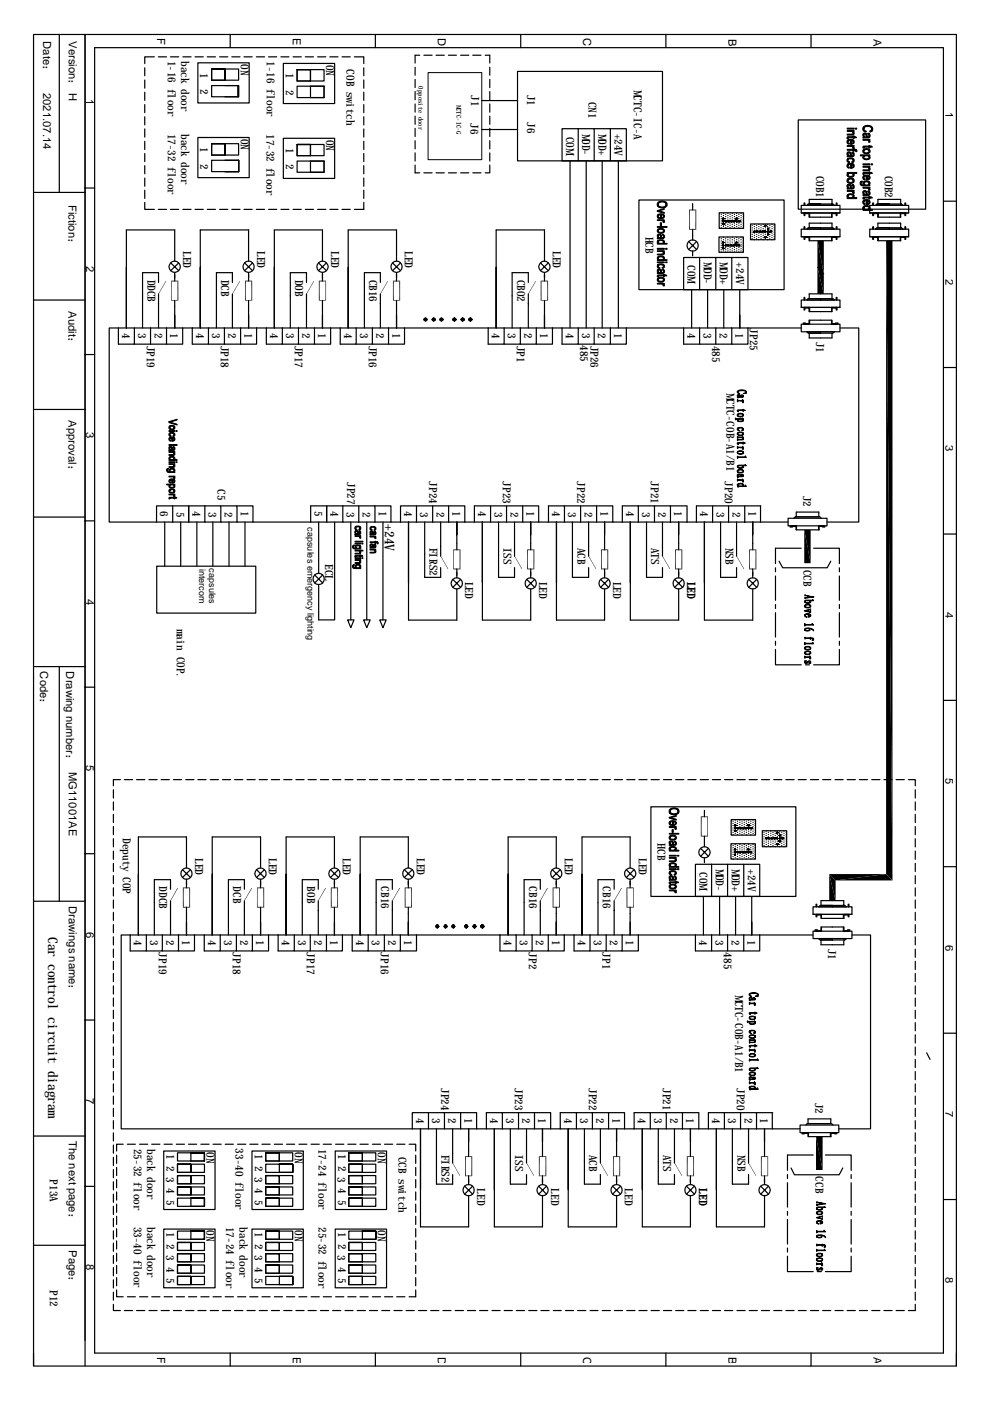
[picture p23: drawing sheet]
<svg xmlns="http://www.w3.org/2000/svg" width="210mm" height="297mm" viewBox="0 0 210 297" stroke-linecap="round" stroke-linejoin="round" font-family="sans-serif">
<defs><g id="words">
<g font-size="2.8">
<text x="81.6" y="111.2" transform="rotate(90 81.6 111.2)">+24V</text>
<text x="10.2" y="198.7" transform="rotate(90 10.2 198.7)">Car control circuit diagram</text>
</g>
<g font-size="2.4">
<text x="9.1" y="8.7" transform="rotate(90 9.1 8.7)">Date：</text>
<text x="14.6" y="8.7" transform="rotate(90 14.6 8.7)">Version： H</text>
<text x="33.3" y="8.2" transform="rotate(90 33.3 8.2)">F</text>
<text x="62.1" y="8.2" transform="rotate(90 62.1 8.2)">E</text>
<text x="92.8" y="8.2" transform="rotate(90 92.8 8.2)">D</text>
<text x="123.7" y="8.2" transform="rotate(90 123.7 8.2)">C</text>
<text x="154.4" y="8.2" transform="rotate(90 154.4 8.2)">B</text>
<text x="185.2" y="8.2" transform="rotate(90 185.2 8.2)">A</text>
<text x="35.6" y="12.9" transform="rotate(90 35.6 12.9)">1-16 floor</text>
<text x="38.4" y="13" transform="rotate(90 38.4 13)">back door</text>
<text x="42.5" y="15.4" transform="rotate(90 42.5 15.4)">1</text>
<text x="51.1" y="13.6" transform="rotate(90 51.1 13.6)">ON</text>
<text x="56.6" y="13" transform="rotate(90 56.6 13)">1-16 floor</text>
<text x="60.6" y="15.5" transform="rotate(90 60.6 15.5)">1</text>
<text x="69.1" y="13.7" transform="rotate(90 69.1 13.7)">ON</text>
<text x="73.5" y="14.7" transform="rotate(90 73.5 14.7)">COB switch</text>
<text x="9.1" y="19.7" transform="rotate(90 9.1 19.7)">2021.07.14</text>
<text x="18.3" y="21.1" transform="rotate(90 18.3 21.1)">1</text>
<text x="42.5" y="18.9" transform="rotate(90 42.5 18.9)">2</text>
<text x="60.6" y="19" transform="rotate(90 60.6 19)">2</text>
<text x="99.9" y="20.2" transform="rotate(90 99.9 20.2)">J1</text>
<text x="111.8" y="20.1" transform="rotate(90 111.8 20.1)">J1</text>
<text x="124.8" y="21.6" transform="rotate(90 124.8 21.6)">CN1</text>
<text x="134.4" y="19" transform="rotate(90 134.4 19)">MCTC-IC-A</text>
<text x="200.5" y="23.8" transform="rotate(90 200.5 23.8)">1</text>
<text x="35.6" y="28.3" transform="rotate(90 35.6 28.3)">17-32 floor</text>
<text x="38.4" y="28.4" transform="rotate(90 38.4 28.4)">back door</text>
<text x="51.1" y="29.4" transform="rotate(90 51.1 29.4)">ON</text>
<text x="56.5" y="28.4" transform="rotate(90 56.5 28.4)">17-32 floor</text>
<text x="69.1" y="29.6" transform="rotate(90 69.1 29.6)">ON</text>
<text x="99.7" y="26.1" transform="rotate(90 99.7 26.1)">J6</text>
<text x="111.8" y="25.9" transform="rotate(90 111.8 25.9)">J6</text>
<text x="120.1" y="28.9" transform="rotate(90 120.1 28.9)">COM</text>
<text x="123.4" y="28.3" transform="rotate(90 123.4 28.3)">MOD-</text>
<text x="126.9" y="28.3" transform="rotate(90 126.9 28.3)">MOD+</text>
<text x="130.3" y="28.3" transform="rotate(90 130.3 28.3)">+24V</text>
<text x="42.5" y="31.2" transform="rotate(90 42.5 31.2)">1</text>
<text x="42.5" y="34.7" transform="rotate(90 42.5 34.7)">2</text>
<text x="60.6" y="31.4" transform="rotate(90 60.6 31.4)">1</text>
<text x="60.6" y="34.9" transform="rotate(90 60.6 34.9)">2</text>
<text x="173.1" y="37.2" transform="rotate(90 173.1 37.2)">COB1</text>
<text x="187.6" y="37.2" transform="rotate(90 187.6 37.2)">COB2</text>
<text x="14.5" y="43.4" transform="rotate(90 14.5 43.4)">Fiction：</text>
<text x="38.8" y="53.3" transform="rotate(90 38.8 53.3)">LED</text>
<text x="54.5" y="53.3" transform="rotate(90 54.5 53.3)">LED</text>
<text x="70.2" y="53.3" transform="rotate(90 70.2 53.3)">LED</text>
<text x="85.9" y="53.3" transform="rotate(90 85.9 53.3)">LED</text>
<text x="117.2" y="53.3" transform="rotate(90 117.2 53.3)">LED</text>
<text x="136.9" y="50.2" transform="rotate(90 136.9 50.2)">HCB</text>
<text x="18.3" y="56.4" transform="rotate(90 18.3 56.4)">2</text>
<text x="31.2" y="59.3" transform="rotate(90 31.2 59.3)">DDCB</text>
<text x="46.9" y="59.3" transform="rotate(90 46.9 59.3)">DCB</text>
<text x="62.6" y="59.3" transform="rotate(90 62.6 59.3)">DOB</text>
<text x="78.3" y="59.3" transform="rotate(90 78.3 59.3)">CB16</text>
<text x="109.6" y="59.3" transform="rotate(90 109.6 59.3)">CB02</text>
<text x="145.8" y="56.2" transform="rotate(90 145.8 56.2)">COM</text>
<text x="149.2" y="55.7" transform="rotate(90 149.2 55.7)">MOD-</text>
<text x="152.6" y="55.7" transform="rotate(90 152.6 55.7)">MOD+</text>
<text x="156.1" y="55.7" transform="rotate(90 156.1 55.7)">+24V</text>
<text x="200.5" y="59.2" transform="rotate(90 200.5 59.2)">2</text>
<text x="14.5" y="65.9" transform="rotate(90 14.5 65.9)">Audit：</text>
<text x="25.9" y="70.6" transform="rotate(90 25.9 70.6)">4</text>
<text x="29.3" y="70.6" transform="rotate(90 29.3 70.6)">3</text>
<text x="32.7" y="70.6" transform="rotate(90 32.7 70.6)">2</text>
<text x="36.1" y="70.6" transform="rotate(90 36.1 70.6)">1</text>
<text x="41.6" y="70.6" transform="rotate(90 41.6 70.6)">4</text>
<text x="45" y="70.6" transform="rotate(90 45 70.6)">3</text>
<text x="48.4" y="70.6" transform="rotate(90 48.4 70.6)">2</text>
<text x="51.8" y="70.6" transform="rotate(90 51.8 70.6)">1</text>
<text x="57.3" y="70.6" transform="rotate(90 57.3 70.6)">4</text>
<text x="60.7" y="70.6" transform="rotate(90 60.7 70.6)">3</text>
<text x="64.1" y="70.6" transform="rotate(90 64.1 70.6)">2</text>
<text x="67.5" y="70.6" transform="rotate(90 67.5 70.6)">1</text>
<text x="72.9" y="70.6" transform="rotate(90 72.9 70.6)">4</text>
<text x="76.4" y="70.6" transform="rotate(90 76.4 70.6)">3</text>
<text x="79.8" y="70.6" transform="rotate(90 79.8 70.6)">2</text>
<text x="83.2" y="70.6" transform="rotate(90 83.2 70.6)">1</text>
<text x="104.3" y="70.6" transform="rotate(90 104.3 70.6)">4</text>
<text x="107.7" y="70.6" transform="rotate(90 107.7 70.6)">3</text>
<text x="111.1" y="70.6" transform="rotate(90 111.1 70.6)">2</text>
<text x="114.5" y="70.6" transform="rotate(90 114.5 70.6)">1</text>
<text x="120" y="70.6" transform="rotate(90 120 70.6)">4</text>
<text x="123.4" y="70.6" transform="rotate(90 123.4 70.6)">3</text>
<text x="126.8" y="70.6" transform="rotate(90 126.8 70.6)">2</text>
<text x="130.2" y="70.6" transform="rotate(90 130.2 70.6)">1</text>
<text x="145.8" y="70.6" transform="rotate(90 145.8 70.6)">4</text>
<text x="149.1" y="70.6" transform="rotate(90 149.1 70.6)">3</text>
<text x="152.6" y="70.6" transform="rotate(90 152.6 70.6)">2</text>
<text x="156" y="70.6" transform="rotate(90 156 70.6)">1</text>
<text x="159" y="69.6" transform="rotate(90 159 69.6)">JP25</text>
<text x="31.2" y="73.3" transform="rotate(90 31.2 73.3)">JP19</text>
<text x="46.8" y="73.3" transform="rotate(90 46.8 73.3)">JP18</text>
<text x="62.5" y="73.3" transform="rotate(90 62.5 73.3)">JP17</text>
<text x="78.2" y="73.3" transform="rotate(90 78.2 73.3)">JP16</text>
<text x="109.6" y="73.3" transform="rotate(90 109.6 73.3)">JP1</text>
<text x="123" y="73.1" transform="rotate(90 123 73.1)">485</text>
<text x="125.2" y="73.3" transform="rotate(90 125.2 73.3)">JP26</text>
<text x="151" y="73.3" transform="rotate(90 151 73.3)">485</text>
<text x="173.1" y="72.5" transform="rotate(90 173.1 72.5)">J1</text>
<text x="154" y="83.4" transform="rotate(90 154 83.4)">MCTC-C0B-A1/B1</text>
<text x="14.5" y="89.1" transform="rotate(90 14.5 89.1)">Approval：</text>
<text x="18.3" y="91.6" transform="rotate(90 18.3 91.6)">3</text>
<text x="200.5" y="94.3" transform="rotate(90 200.5 94.3)">3</text>
<text x="46.1" y="103.7" transform="rotate(90 46.1 103.7)">C5</text>
<text x="73.6" y="102.2" transform="rotate(90 73.6 102.2)">JP27</text>
<text x="91" y="102.1" transform="rotate(90 91 102.1)">JP24</text>
<text x="106.6" y="102.1" transform="rotate(90 106.6 102.1)">JP23</text>
<text x="122.3" y="102.1" transform="rotate(90 122.3 102.1)">JP22</text>
<text x="138" y="102.1" transform="rotate(90 138 102.1)">JP21</text>
<text x="153.7" y="102.1" transform="rotate(90 153.7 102.1)">JP20</text>
<text x="170.3" y="105.1" transform="rotate(90 170.3 105.1)">J2</text>
<text x="34" y="108.4" transform="rotate(90 34 108.4)">6</text>
<text x="37.4" y="108.5" transform="rotate(90 37.4 108.5)">5</text>
<text x="40.8" y="108.4" transform="rotate(90 40.8 108.4)">4</text>
<text x="44.2" y="108.5" transform="rotate(90 44.2 108.5)">3</text>
<text x="47.6" y="108.5" transform="rotate(90 47.6 108.5)">2</text>
<text x="51.1" y="108.4" transform="rotate(90 51.1 108.4)">1</text>
<text x="66.7" y="108.4" transform="rotate(90 66.7 108.4)">5</text>
<text x="70.1" y="108.4" transform="rotate(90 70.1 108.4)">4</text>
<text x="73.5" y="108.5" transform="rotate(90 73.5 108.5)">3</text>
<text x="76.9" y="108.5" transform="rotate(90 76.9 108.5)">2</text>
<text x="80.3" y="108.4" transform="rotate(90 80.3 108.4)">1</text>
<text x="85.7" y="108.4" transform="rotate(90 85.7 108.4)">4</text>
<text x="89.1" y="108.5" transform="rotate(90 89.1 108.5)">3</text>
<text x="92.5" y="108.5" transform="rotate(90 92.5 108.5)">2</text>
<text x="95.9" y="108.4" transform="rotate(90 95.9 108.4)">1</text>
<text x="101.4" y="108.4" transform="rotate(90 101.4 108.4)">4</text>
<text x="104.8" y="108.5" transform="rotate(90 104.8 108.5)">3</text>
<text x="108.2" y="108.5" transform="rotate(90 108.2 108.5)">2</text>
<text x="111.6" y="108.4" transform="rotate(90 111.6 108.4)">1</text>
<text x="117.1" y="108.4" transform="rotate(90 117.1 108.4)">4</text>
<text x="120.5" y="108.5" transform="rotate(90 120.5 108.5)">3</text>
<text x="123.9" y="108.5" transform="rotate(90 123.9 108.5)">2</text>
<text x="127.3" y="108.4" transform="rotate(90 127.3 108.4)">1</text>
<text x="132.8" y="108.4" transform="rotate(90 132.8 108.4)">4</text>
<text x="136.1" y="108.5" transform="rotate(90 136.1 108.5)">3</text>
<text x="139.6" y="108.5" transform="rotate(90 139.6 108.5)">2</text>
<text x="143" y="108.4" transform="rotate(90 143 108.4)">1</text>
<text x="148.5" y="108.4" transform="rotate(90 148.5 108.4)">4</text>
<text x="151.9" y="108.5" transform="rotate(90 151.9 108.5)">3</text>
<text x="155.3" y="108.5" transform="rotate(90 155.3 108.5)">2</text>
<text x="158.7" y="108.4" transform="rotate(90 158.7 108.4)">1</text>
<text x="69" y="119.6" transform="rotate(90 69 119.6)">ECL</text>
<text x="91.1" y="116.1" transform="rotate(90 91.1 116.1)">FIRS2</text>
<text x="106.7" y="116.1" transform="rotate(90 106.7 116.1)">ISS</text>
<text x="122.4" y="116.1" transform="rotate(90 122.4 116.1)">ACB</text>
<text x="138.1" y="116.1" transform="rotate(90 138.1 116.1)">ATS</text>
<text x="153.8" y="116.1" transform="rotate(90 153.8 116.1)">NSB</text>
<text x="98.6" y="123.3" transform="rotate(90 98.6 123.3)">LED</text>
<text x="114.3" y="123.3" transform="rotate(90 114.3 123.3)">LED</text>
<text x="130" y="123.3" transform="rotate(90 130 123.3)">LED</text>
<text x="145.8" y="123.3" transform="rotate(90 145.8 123.3)">LED</text>
<text x="170.3" y="120.8" transform="rotate(90 170.3 120.8)">CCB</text>
<text x="18.3" y="126.9" transform="rotate(90 18.3 126.9)">4</text>
<text x="200.5" y="129.7" transform="rotate(90 200.5 129.7)">4</text>
<text x="37.5" y="133.3" transform="rotate(90 37.5 133.3)">main COP.</text>
<text x="8.6" y="142.4" transform="rotate(90 8.6 142.4)">Code：</text>
<text x="14" y="142.4" transform="rotate(90 14 142.4)">Drawing number：</text>
<text x="14.6" y="163.6" transform="rotate(90 14.6 163.6)">MG11001AE</text>
<text x="18.3" y="162.2" transform="rotate(90 18.3 162.2)">5</text>
<text x="200.5" y="165" transform="rotate(90 200.5 165)">5</text>
<text x="26.1" y="177.7" transform="rotate(90 26.1 177.7)">Deputy COP</text>
<text x="139.4" y="178.8" transform="rotate(90 139.4 178.8)">HCB</text>
<text x="41.4" y="182" transform="rotate(90 41.4 182)">LED</text>
<text x="57" y="182" transform="rotate(90 57 182)">LED</text>
<text x="72.7" y="182" transform="rotate(90 72.7 182)">LED</text>
<text x="88.4" y="182" transform="rotate(90 88.4 182)">LED</text>
<text x="119.8" y="182" transform="rotate(90 119.8 182)">LED</text>
<text x="135.4" y="182" transform="rotate(90 135.4 182)">LED</text>
<text x="148.3" y="184.9" transform="rotate(90 148.3 184.9)">COM</text>
<text x="151.8" y="184.3" transform="rotate(90 151.8 184.3)">MOD-</text>
<text x="155.2" y="184.3" transform="rotate(90 155.2 184.3)">MOD+</text>
<text x="158.6" y="184.3" transform="rotate(90 158.6 184.3)">+24V</text>
<text x="33.8" y="187.9" transform="rotate(90 33.8 187.9)">DDCB</text>
<text x="49.4" y="187.9" transform="rotate(90 49.4 187.9)">DCB</text>
<text x="65.1" y="187.9" transform="rotate(90 65.1 187.9)">BOB</text>
<text x="80.8" y="187.9" transform="rotate(90 80.8 187.9)">CB16</text>
<text x="112.2" y="187.9" transform="rotate(90 112.2 187.9)">CB16</text>
<text x="127.8" y="187.9" transform="rotate(90 127.8 187.9)">CB16</text>
<text x="14.6" y="192.1" transform="rotate(90 14.6 192.1)">Drawings name：</text>
<text x="18.3" y="197.5" transform="rotate(90 18.3 197.5)">6</text>
<text x="28.4" y="199.2" transform="rotate(90 28.4 199.2)">4</text>
<text x="31.8" y="199.2" transform="rotate(90 31.8 199.2)">3</text>
<text x="33.7" y="201.9" transform="rotate(90 33.7 201.9)">JP19</text>
<text x="35.2" y="199.2" transform="rotate(90 35.2 199.2)">2</text>
<text x="38.7" y="199.2" transform="rotate(90 38.7 199.2)">1</text>
<text x="44.1" y="199.2" transform="rotate(90 44.1 199.2)">4</text>
<text x="47.5" y="199.2" transform="rotate(90 47.5 199.2)">3</text>
<text x="49.4" y="201.9" transform="rotate(90 49.4 201.9)">JP18</text>
<text x="50.9" y="199.2" transform="rotate(90 50.9 199.2)">2</text>
<text x="54.3" y="199.2" transform="rotate(90 54.3 199.2)">1</text>
<text x="59.8" y="199.2" transform="rotate(90 59.8 199.2)">4</text>
<text x="63.2" y="199.2" transform="rotate(90 63.2 199.2)">3</text>
<text x="65" y="201.9" transform="rotate(90 65 201.9)">JP17</text>
<text x="66.6" y="199.2" transform="rotate(90 66.6 199.2)">2</text>
<text x="70" y="199.2" transform="rotate(90 70 199.2)">1</text>
<text x="75.5" y="199.2" transform="rotate(90 75.5 199.2)">4</text>
<text x="78.9" y="199.2" transform="rotate(90 78.9 199.2)">3</text>
<text x="80.7" y="201.9" transform="rotate(90 80.7 201.9)">JP16</text>
<text x="82.3" y="199.2" transform="rotate(90 82.3 199.2)">2</text>
<text x="85.7" y="199.2" transform="rotate(90 85.7 199.2)">1</text>
<text x="106.8" y="199.2" transform="rotate(90 106.8 199.2)">4</text>
<text x="110.2" y="199.2" transform="rotate(90 110.2 199.2)">3</text>
<text x="112.1" y="201.9" transform="rotate(90 112.1 201.9)">JP2</text>
<text x="113.6" y="199.2" transform="rotate(90 113.6 199.2)">2</text>
<text x="117.1" y="199.2" transform="rotate(90 117.1 199.2)">1</text>
<text x="122.5" y="199.2" transform="rotate(90 122.5 199.2)">4</text>
<text x="125.9" y="199.2" transform="rotate(90 125.9 199.2)">3</text>
<text x="127.8" y="201.9" transform="rotate(90 127.8 201.9)">JP1</text>
<text x="129.3" y="199.2" transform="rotate(90 129.3 199.2)">2</text>
<text x="132.7" y="199.2" transform="rotate(90 132.7 199.2)">1</text>
<text x="148.3" y="199.2" transform="rotate(90 148.3 199.2)">4</text>
<text x="151.7" y="199.2" transform="rotate(90 151.7 199.2)">3</text>
<text x="153.5" y="201.9" transform="rotate(90 153.5 201.9)">485</text>
<text x="155.1" y="199.2" transform="rotate(90 155.1 199.2)">2</text>
<text x="158.5" y="199.2" transform="rotate(90 158.5 199.2)">1</text>
<text x="175.6" y="201.1" transform="rotate(90 175.6 201.1)">J1</text>
<text x="200.5" y="200.3" transform="rotate(90 200.5 200.3)">6</text>
<text x="155.9" y="211" transform="rotate(90 155.9 211)">MCTC-C0B-A1/B1</text>
<text x="18.3" y="232.8" transform="rotate(90 18.3 232.8)">7</text>
<text x="93.5" y="230.7" transform="rotate(90 93.5 230.7)">JP24</text>
<text x="109.2" y="230.7" transform="rotate(90 109.2 230.7)">JP23</text>
<text x="124.8" y="230.7" transform="rotate(90 124.8 230.7)">JP22</text>
<text x="140.5" y="230.7" transform="rotate(90 140.5 230.7)">JP21</text>
<text x="156.3" y="230.7" transform="rotate(90 156.3 230.7)">JP20</text>
<text x="172.8" y="233.8" transform="rotate(90 172.8 233.8)">J2</text>
<text x="88.2" y="237.1" transform="rotate(90 88.2 237.1)">4</text>
<text x="91.7" y="237.1" transform="rotate(90 91.7 237.1)">3</text>
<text x="95" y="237.1" transform="rotate(90 95 237.1)">2</text>
<text x="98.5" y="237.1" transform="rotate(90 98.5 237.1)">1</text>
<text x="103.9" y="237.1" transform="rotate(90 103.9 237.1)">4</text>
<text x="107.3" y="237.1" transform="rotate(90 107.3 237.1)">3</text>
<text x="110.7" y="237.1" transform="rotate(90 110.7 237.1)">2</text>
<text x="114.1" y="237.1" transform="rotate(90 114.1 237.1)">1</text>
<text x="119.6" y="237.1" transform="rotate(90 119.6 237.1)">4</text>
<text x="123" y="237.1" transform="rotate(90 123 237.1)">3</text>
<text x="126.4" y="237.1" transform="rotate(90 126.4 237.1)">2</text>
<text x="129.8" y="237.1" transform="rotate(90 129.8 237.1)">1</text>
<text x="135.3" y="237.1" transform="rotate(90 135.3 237.1)">4</text>
<text x="138.7" y="237.1" transform="rotate(90 138.7 237.1)">3</text>
<text x="142.1" y="237.1" transform="rotate(90 142.1 237.1)">2</text>
<text x="145.5" y="237.1" transform="rotate(90 145.5 237.1)">1</text>
<text x="151" y="237.1" transform="rotate(90 151 237.1)">4</text>
<text x="154.4" y="237.1" transform="rotate(90 154.4 237.1)">3</text>
<text x="157.8" y="237.1" transform="rotate(90 157.8 237.1)">2</text>
<text x="161.2" y="237.1" transform="rotate(90 161.2 237.1)">1</text>
<text x="200.5" y="235.6" transform="rotate(90 200.5 235.6)">7</text>
<text x="14.6" y="241.9" transform="rotate(90 14.6 241.9)">The next page：</text>
<text x="28.4" y="243.6" transform="rotate(90 28.4 243.6)">25-32 floor</text>
<text x="31.2" y="243.7" transform="rotate(90 31.2 243.7)">back door</text>
<text x="35.3" y="244.8" transform="rotate(90 35.3 244.8)">1</text>
<text x="43.8" y="244.3" transform="rotate(90 43.8 244.3)">ON</text>
<text x="49.9" y="243.5" transform="rotate(90 49.9 243.5)">33-40 floor</text>
<text x="54.1" y="244.8" transform="rotate(90 54.1 244.8)">1</text>
<text x="62.5" y="244.3" transform="rotate(90 62.5 244.3)">ON</text>
<text x="67.5" y="243.5" transform="rotate(90 67.5 243.5)">17-24 floor</text>
<text x="71.7" y="244.8" transform="rotate(90 71.7 244.8)">1</text>
<text x="80.1" y="244.3" transform="rotate(90 80.1 244.3)">ON</text>
<text x="84.5" y="245.3" transform="rotate(90 84.5 245.3)">CCB switch</text>
<text x="93.6" y="244.8" transform="rotate(90 93.6 244.8)">FIRS2</text>
<text x="109.3" y="244.8" transform="rotate(90 109.3 244.8)">ISS</text>
<text x="124.9" y="244.8" transform="rotate(90 124.9 244.8)">ACB</text>
<text x="140.6" y="244.8" transform="rotate(90 140.6 244.8)">ATS</text>
<text x="156.3" y="244.8" transform="rotate(90 156.3 244.8)">NSB</text>
<text x="10.5" y="250" transform="rotate(90 10.5 250)">P13A</text>
<text x="35.2" y="249.6" transform="rotate(90 35.2 249.6)">3</text>
<text x="35.3" y="247.2" transform="rotate(90 35.3 247.2)">2</text>
<text x="35.3" y="252" transform="rotate(90 35.3 252)">4</text>
<text x="54" y="249.6" transform="rotate(90 54 249.6)">3</text>
<text x="54.1" y="247.2" transform="rotate(90 54.1 247.2)">2</text>
<text x="54.1" y="252" transform="rotate(90 54.1 252)">4</text>
<text x="71.6" y="249.6" transform="rotate(90 71.6 249.6)">3</text>
<text x="71.7" y="247.2" transform="rotate(90 71.7 247.2)">2</text>
<text x="71.7" y="252" transform="rotate(90 71.7 252)">4</text>
<text x="101.2" y="252" transform="rotate(90 101.2 252)">LED</text>
<text x="116.8" y="252" transform="rotate(90 116.8 252)">LED</text>
<text x="132.5" y="252" transform="rotate(90 132.5 252)">LED</text>
<text x="148.3" y="252" transform="rotate(90 148.3 252)">LED</text>
<text x="172.9" y="249.4" transform="rotate(90 172.9 249.4)">CCB</text>
<text x="35.3" y="254.4" transform="rotate(90 35.3 254.4)">5</text>
<text x="54.1" y="254.4" transform="rotate(90 54.1 254.4)">5</text>
<text x="71.7" y="254.4" transform="rotate(90 71.7 254.4)">5</text>
<text x="28.4" y="260.1" transform="rotate(90 28.4 260.1)">33-40 floor</text>
<text x="31.2" y="260.2" transform="rotate(90 31.2 260.2)">back door</text>
<text x="35.3" y="261.3" transform="rotate(90 35.3 261.3)">1</text>
<text x="35.3" y="263.7" transform="rotate(90 35.3 263.7)">2</text>
<text x="43.8" y="260.9" transform="rotate(90 43.8 260.9)">ON</text>
<text x="47.9" y="260.1" transform="rotate(90 47.9 260.1)">17-24 floor</text>
<text x="50.8" y="260.3" transform="rotate(90 50.8 260.3)">back door</text>
<text x="54.1" y="261.3" transform="rotate(90 54.1 261.3)">1</text>
<text x="54.1" y="263.7" transform="rotate(90 54.1 263.7)">2</text>
<text x="62.5" y="260.9" transform="rotate(90 62.5 260.9)">ON</text>
<text x="67.5" y="260.2" transform="rotate(90 67.5 260.2)">25-32 floor</text>
<text x="71.7" y="261.3" transform="rotate(90 71.7 261.3)">1</text>
<text x="71.7" y="263.7" transform="rotate(90 71.7 263.7)">2</text>
<text x="80.1" y="260.9" transform="rotate(90 80.1 260.9)">ON</text>
<text x="14.6" y="265.1" transform="rotate(90 14.6 265.1)">Page：</text>
<text x="18.3" y="268" transform="rotate(90 18.3 268)">8</text>
<text x="35.2" y="266.2" transform="rotate(90 35.2 266.2)">3</text>
<text x="35.3" y="268.5" transform="rotate(90 35.3 268.5)">4</text>
<text x="54" y="266.2" transform="rotate(90 54 266.2)">3</text>
<text x="54.1" y="268.5" transform="rotate(90 54.1 268.5)">4</text>
<text x="71.6" y="266.2" transform="rotate(90 71.6 266.2)">3</text>
<text x="71.7" y="268.5" transform="rotate(90 71.7 268.5)">4</text>
<text x="10.5" y="273.5" transform="rotate(90 10.5 273.5)">P12</text>
<text x="35.3" y="270.9" transform="rotate(90 35.3 270.9)">5</text>
<text x="54.1" y="270.9" transform="rotate(90 54.1 270.9)">5</text>
<text x="71.7" y="270.9" transform="rotate(90 71.7 270.9)">5</text>
<text x="200.5" y="270.8" transform="rotate(90 200.5 270.8)">8</text>
<text x="33.3" y="287.7" transform="rotate(90 33.3 287.7)">F</text>
<text x="62.1" y="287.7" transform="rotate(90 62.1 287.7)">E</text>
<text x="92.8" y="287.7" transform="rotate(90 92.8 287.7)">D</text>
<text x="123.7" y="287.7" transform="rotate(90 123.7 287.7)">C</text>
<text x="154.4" y="287.7" transform="rotate(90 154.4 287.7)">B</text>
<text x="185.2" y="287.7" transform="rotate(90 185.2 287.7)">A</text>
</g>
<g font-size="1.9">
<text x="65.2" y="111.8" transform="rotate(90 65.2 111.8)">capsules emergency lighting</text>
<text x="42.2" y="120.6" transform="rotate(90 42.2 120.6)">intercom</text>
<text x="44.3" y="120.5" transform="rotate(90 44.3 120.5)">capsules</text>
</g>
<g font-size="1.4">
<text x="88.7" y="18.3" transform="rotate(90 88.7 18.3)">Opposite door</text>
<text x="96.8" y="22.2" transform="rotate(90 96.8 22.2)">MCTC-IC-G</text>
</g>
</g></defs>
<g fill="none" stroke="#000" stroke-width=".25">
<path d="M7.1 7.3h195.7v282.3h-195.7zM12.6 7.4v33.4M18 7.4v282.2M20.1 10.1h179.9v276.8h-179.9zM30.7 14.4v1.7M30.7 17v1.7M30.7 19.5v1.8M32.7 12.1h-2v1.4M33.6 12.1h1.7M36.2 12.1h1.7M38.8 12.1h1.7M41.4 12.1h1.7"/>
<path d="M42 13.3h10.8v8.5h-10.8zM43.9 12.1h1.8M44.9 14.6h5.7v2.4h-5.7zM44.9 18.1h5.7v2.4h-5.7zM44.9 14.6h2.8v2.4v-2.4zM44.9 14.6v2.4zM44.9 17h2.8zM46.6 12.1h1.7M47.7 18.1h2.9zM48.8 7.4v2.7M49.1 12.1h1.8M50.4 18.1v2.4z"/>
<path d="M50.6 18.1v2.4zM51.7 12.1h1.8M54.4 12.1h1.7M56.9 12.1h1.8M59.6 12.1h1.7M60.1 13.4h10.9v8.6h-10.9zM62.1 12.1h1.8M63 14.8h5.7v2.4h-5.7zM63 18.3h5.7v2.4h-5.7zM63 14.8h2.8v2.4v-2.4zM63 14.8v2.4zM63 17.2h2.8z"/>
<path d="M64.7 12.1h1.8M65.8 18.3v2.4zM65.8 18.3h2.9zM67.4 12.1h1.7M68.7 18.3v2.4zM69.9 12.1h1.8M72.5 12.1h1.8M75.1 12.1h2v1.4M77.1 14.4v1.7M77.1 17v1.7M77.1 19.5v1.8M79.6 7.4v2.7"/>
<path d="M88 14.3v1.6M88 16.8v1.8M88 19.4v1.8M89 11.7h-1v1.7M89.9 11.7h1.7M92.5 11.7h1.7M95.1 11.7h1.7M97.7 11.7h1.7M100.2 11.7h1.8M102.9 11.7h.9v1.7M103.8 14.3v1.6M103.8 16.8v1.8"/>
<path d="M103.8 19.4v1.8M109.7 15.1h30.8v19h-30.8zM110.4 7.4v2.7M141.2 7.4v2.7M172 7.4v2.7M18 39.9h2.1M30.7 22.2v1.7M30.7 24.8v1.7M30.7 27.3v1.8M30.7 30v1.7M30.7 32.5v1.8M30.7 35.1v1.8"/>
<path d="M30.7 37.7v1.8M42 29.2h10.8v8.5h-10.8zM44.9 30.5h5.7v2.4h-5.7zM44.9 30.5h2.8v2.4v-2.4zM44.9 30.5v2.4zM44.9 32.9h2.8zM44.9 34h5.7v2.4v-2.4v2.4h-5.7zM47.7 20.5h2.9zM47.7 34h2.9zM50.6 34v2.4zM60.1 29.3h10.9v8.5h-10.9zM63 30.6h5.7v2.4h-5.7z"/>
<path d="M63 34.1h5.7v2.4h-5.7zM63 30.6h2.8v2.4v-2.4zM63 30.6v2.4zM63 33h2.8zM65.8 20.7h2.9zM65.8 36.5h2.9zM65.8 34.1v2.4zM65.8 34.1h2.9zM68.7 34.1v2.4zM77.1 22.2v1.7M77.1 24.8v1.7M77.1 27.3v1.8"/>
<path d="M77.1 30v1.7M77.1 32.5v1.8M77.1 35.1v1.8M77.1 37.7v1.8M88 35v1.6h1M88 22v1.8M88 24.6v1.8M88 27.2v1.7M88 29.8v1.8M88 32.4v1.7M89.9 36.6h1.7M92.5 36.6h1.7"/>
<path d="M95.1 36.6h1.7M97.7 36.6h1.7M100.2 36.6h1.8M102.2 27.5h7.5M102.2 21.3h7.5M103.8 35v1.6h-.9M103.8 22v1.8M103.8 24.6v1.8M103.8 27.2v1.7M103.8 29.8v1.8M103.8 32.4v1.7M120.9 34.1v35.4"/>
<path d="M122.6 27.3h3.4v6.8h3.4M122.6 27.3v6.8h3.4M122.6 27.3h-3.4v6.8h3.4M124.3 34.1v35.4M126 27.3h3.4v6.8h3.4v-6.8h-3.4M127.7 34.1v35.4M131.1 34.1v35.4M169.2 25.4h27.1v19h-27.1zM7.1 40.8h10.9M30.7 42.9v1.5h2M30.7 40.3v1.8M33.6 44.4h1.7"/>
<path d="M33.6 59.9v-2.1h-3.4v11.7M36.2 44.4h1.7M36.2 55.7l1.7 1.7M37 55.4v-6.6h-10.2v20.7v-12.8M37 57.8v1.8M37.9 55.7l-1.7 1.7M38.8 44.4h1.7M41.4 44.4h1.7M43.9 44.4h1.8M46.6 44.4h1.7M49.1 44.4h1.8M49.3 59.9v-2.1h-3.4v11.7"/>
<path d="M51.7 44.4h1.8M51.9 55.7l1.7 1.7M52.7 55.4v-6.6h-10.2v20.7v-12.8M52.7 57.8v1.8M53.6 55.7l-1.7 1.7M54.4 44.4h1.7M56.9 44.4h1.8M59.6 44.4h1.7M62.1 44.4h1.8M64.7 44.4h1.8M65 59.9v-2.1h-3.4v11.7M67.4 44.4h1.7"/>
<path d="M67.5 55.7l1.7 1.7M68.4 55.4v-6.6h-10.2v20.7v-12.8M68.4 57.8v1.8M69.2 55.7l-1.7 1.7M69.9 44.4h1.8M72.5 44.4h1.8M77.1 42.9v1.5h-2M77.1 40.3v1.8M80.6 59.9v-2.1h-3.3v11.7M83.2 55.7l1.7 1.7M84.1 55.4v-6.6h-10.3v20.7v-12.8M84.1 57.8v1.8"/>
<path d="M84.9 55.7l-1.7 1.7M112 59.9v-2.1h-3.4v11.7M114.6 55.7l1.6 1.7M115.4 55.4v-6.6h-10.2v20.7v-12.8M115.4 57.8v1.8M116.2 55.7l-1.6 1.7M135.5 42.4h30.7v19h-30.7zM146 51.2l1.7 1.7M146.9 43.2v1.3M146.9 48.6v2.3M146.9 53.2v1.1M147.7 51.2l-1.7 1.7"/>
<path d="M148.3 54.6h3.5v6.8h3.4M148.3 54.6v6.8h3.5M148.3 54.6h-3.4v6.8h3.4M151.8 54.6h3.4v6.8h3.4v-6.8h-3.4M152.4 50.2h5.2v3.3h-5.2zM152.5 45.1h5.1v3.3h-5.1zM152.9 45.5h.1M152.9 45.9h.1M152.9 46.4h.1M152.9 46.8h.1M152.9 47.3h.1M152.9 47.8h.1"/>
<path d="M152.9 48.3h.1M152.9 50.6h.1M152.9 51.1h.1M152.9 51.5h.1M152.9 52h.1M152.9 52.5h.1M152.9 52.9h.1M152.9 53.4h.1M153.4 45.2h.1M153.4 45.7h.1M153.4 46.2h.1M153.4 46.6h.1"/>
<path d="M153.4 47.1h.1M153.4 47.6h.1M153.4 48h.1M153.4 50.4h.1M153.4 50.8h.1M153.4 51.3h.1M153.4 51.8h.1M153.4 52.3h.1M153.4 52.7h.1M153.4 53.2h.1M153.8 45.5h.1M153.8 45.9h.1"/>
<path d="M153.8 46.4h.1M153.8 46.8h.1M153.8 47.3h.1M153.8 47.8h.1M153.8 48.3h.1M153.8 50.6h.1M153.8 51.1h.1M153.8 51.5h.1M153.8 52h.1M153.8 52.5h.1M153.8 52.9h.1M153.8 53.4h.1"/>
<path d="M154.3 45.2h.1M154.3 45.7h.1M154.3 46.2h.1M154.3 46.6h.1M154.3 47.1h.1M154.3 47.6h.1M154.3 48h.1M154.3 50.4h.1M154.3 50.8h.1M154.3 51.3h.1M154.3 51.8h.1M154.3 52.3h.1"/>
<path d="M154.3 52.7h.1M154.3 53.2h.1M154.8 45.5h.1M154.8 45.9h.1M154.8 46.4h.1M154.8 46.8h.1M154.8 47.3h.1M154.8 47.8h.1M154.8 48.3h.1M154.8 50.6h.1M154.8 51.1h.1M154.8 51.5h.1"/>
<path d="M154.8 52h.1M154.8 52.5h.1M154.8 52.9h.1M154.8 53.4h.1M155.2 45.2h.1M155.2 45.7h.1M155.2 46.2h.1M155.2 46.6h.1M155.2 47.1h.1M155.2 47.6h.1M155.2 48h.1M155.2 50.4h.1"/>
<path d="M155.2 50.8h.1M155.2 51.3h.1M155.2 51.8h.1M155.2 52.3h.1M155.2 52.7h.1M155.2 53.2h.1M155.7 45.5h.1M155.7 45.9h.1M155.7 46.4h.1M155.7 46.8h.1M155.7 47.3h.1M155.7 47.8h.1"/>
<path d="M155.7 48.3h.1M155.7 50.6h.1M155.7 51.1h.1M155.7 51.5h.1M155.7 52h.1M155.7 52.5h.1M155.7 52.9h.1M155.7 53.4h.1M156.2 45.2h.1M156.2 45.7h.1M156.2 46.2h.1M156.2 46.6h.1"/>
<path d="M156.2 47.1h.1M156.2 47.6h.1M156.2 48h.1M156.2 50.4h.1M156.2 50.8h.1M156.2 51.3h.1M156.2 51.8h.1M156.2 52.3h.1M156.2 52.7h.1M156.2 53.2h.1M156.6 45.5h.1M156.6 45.9h.1"/>
<path d="M156.6 46.4h.1M156.6 46.8h.1M156.6 47.3h.1M156.6 47.8h.1M156.6 48.3h.1M156.6 50.6h.1M156.6 51.1h.1M156.6 51.5h.1M156.6 52h.1M156.6 52.5h.1M156.6 52.9h.1M156.6 53.4h.1"/>
<path d="M157.1 45.2h.1M157.1 45.7h.1M157.1 46.2h.1M157.1 46.6h.1M157.1 47.1h.1M157.1 47.6h.1M157.1 48h.1M157.1 50.4h.1M157.1 50.8h.1M157.1 51.3h.1M157.1 51.8h.1M157.1 52.3h.1"/>
<path d="M157.1 52.7h.1M157.1 53.2h.1M157.6 45.5h.1M157.6 45.9h.1M157.6 46.4h.1M157.6 46.8h.1M157.6 47.3h.1M157.6 47.8h.1M157.6 48.3h.1M157.6 50.6h.1M157.6 51.1h.1M157.6 51.5h.1"/>
<path d="M157.6 52h.1M157.6 52.5h.1M157.6 52.9h.1M157.6 53.4h.1M159.1 47.5h5.2v3.3h-5.2zM159.5 47.8h.1M159.5 48.3h.1M159.5 48.8h.1M159.5 49.2h.1M159.5 49.7h.1M159.5 50.2h.1M159.5 50.6h.1"/>
<path d="M159.9 47.6h.1M159.9 48h.1M159.9 48.5h.1M159.9 49h.1M159.9 49.4h.1M159.9 49.9h.1M159.9 50.4h.1M159.9 50.8h.1M160.4 47.8h.1M160.4 48.3h.1M160.4 48.8h.1M160.4 49.2h.1"/>
<path d="M160.4 49.7h.1M160.4 50.2h.1M160.4 50.6h.1M160.9 47.6h.1M160.9 48h.1M160.9 48.5h.1M160.9 49h.1M160.9 49.4h.1M160.9 49.9h.1M160.9 50.4h.1M160.9 50.8h.1M161.3 47.8h.1"/>
<path d="M161.3 48.3h.1M161.3 48.8h.1M161.3 49.2h.1M161.3 49.7h.1M161.3 50.2h.1M161.3 50.6h.1M161.8 47.6h.1M161.8 48h.1M161.8 48.5h.1M161.8 49h.1M161.8 49.4h.1M161.8 49.9h.1"/>
<path d="M161.8 50.4h.1M161.8 50.8h.1M162.3 47.8h.1M162.3 48.3h.1M162.3 48.8h.1M162.3 49.2h.1M162.3 49.7h.1M162.3 50.2h.1M162.3 50.6h.1M162.7 47.6h.1M162.7 48h.1M162.7 48.5h.1"/>
<path d="M162.7 49h.1M162.7 49.4h.1M162.7 49.9h.1M162.7 50.4h.1M162.7 50.8h.1M163.2 47.8h.1M163.2 48.3h.1M163.2 48.8h.1M163.2 49.2h.1M163.2 49.7h.1M163.2 50.2h.1M163.2 50.6h.1"/>
<path d="M163.7 47.6h.1M163.7 48h.1M163.7 48.5h.1M163.7 49h.1M163.7 49.4h.1M163.7 49.9h.1M163.7 50.4h.1M163.7 50.8h.1M164.1 47.8h.1M164.1 48.3h.1M164.1 48.8h.1M164.1 49.2h.1"/>
<path d="M164.1 49.7h.1M164.1 50.2h.1M164.1 50.6h.1M169.9 45.2h8.2zM169.9 43.5h8.2v1.7h-8.2zM169.9 50.2h8.2zM169.9 48.6h8.2v1.6h-8.2zM170.5 45.2h.1v.5h-.1zM170.5 43h.1v.5h-.1zM170.5 50.2h.1v.5h-.1zM170.5 48.1h.1v.5h-.1zM170.6 45.2h.9v.1h-.9z"/>
<path d="M170.6 50.2h.9v.1h-.9zM171.5 45.2v.8h4.9v-.8M171.5 50.2v.8h4.9v-.8M171.6 48.3v-1h4.8v1M171.6 43.3v-1h4.8v1M171.7 45.2v.8M171.7 50.2v.8M176.3 45.2v.8M176.3 50.2v.8M176.4 45.2h.9v.1h-.9zM176.4 50.2h.9v.1h-.9zM176.9 48.6l-.3-.3h-5.2l-.3 .3h5.8"/>
<path d="M176.9 43.5l-.3-.2h-5.2l-.3 .2h5.8M177.3 45.2h.2v.5h-.2zM177.3 43h.2v.5h-.2zM177.3 50.2h.2v.5h-.2zM177.3 48.1h.2v.5h-.2zM184.4 45.2h8.3zM184.4 43.5h8.3v1.7h-8.3zM184.4 50.2h8.3zM184.4 48.6h8.3v1.6h-8.3zM184.4 45.2h.1M185 45.2h.2v.5h-.2zM185 43h.2v.5h-.2z"/>
<path d="M185 50.2h.2v.5h-.2zM185 48.1h.2v.5h-.2zM185.2 45.2h.9v.1h-.9zM185.2 50.2h.9v.1h-.9zM185.9 48.3h5.2l.3 .3h-5.8zM185.9 43.3h5.2l.4 .2h-5.9zM186.1 45.2v.8h4.9v-.8M186.1 50.2v.8h4.9v-.8M186.1 48.3v-1h4.9v1M186.1 43.3v-1h4.9v1M186.2 45.2v.8M186.2 50.2v.8"/>
<path d="M190.9 45.2v.8M190.9 50.2v.8M191 45.2h.9v.1h-.9zM191 50.2h.9v.1h-.9zM191.9 45.2h.1v.5h-.1zM191.9 43h.1v.5h-.1zM191.9 50.2h.1v.5h-.1zM191.9 48.1h.1v.5h-.1zM200 42.7h2.8M7.1 63.6h10.9M18 75.2h2.1M25.1 69.5h-1.9v41.2h10"/>
<path d="M25.1 69.5v3.5h3.4v-3.5M25.1 69.5h144.8M31.9 69.5v3.5h-3.4M33.6 62.3v7.2M35.3 69.5v3.5h-3.4M37 63.7v5.8M38.7 69.5v3.5h-3.4M40.8 69.5v3.5h3.4v-3.5M47.6 69.5v3.5h-3.4M49.3 62.3v7.2M51 69.5v3.5h-3.4M52.7 63.7v5.8"/>
<path d="M54.4 69.5v3.5h-3.4M56.5 69.5v3.5h3.4v-3.5M63.3 69.5v3.5h-3.4M65 62.3v7.2M66.7 69.5v3.5h-3.4M68.4 63.7v5.8M70.1 69.5v3.5h-3.4M72.1 69.5v3.5h3.4v-3.5M79 69.5v3.5h-3.5M80.6 62.3v7.2M82.4 69.5v3.5h-3.4M84.1 63.7v5.8"/>
<path d="M85.8 69.5v3.5h-3.4M96.1 67.5h.5v.4l-.2 .1-.3-.2v-.3h.5v.3l-.2 .2-.3-.2v-.3h.5v.3l-.2 .2-.3-.2zM97.9 67.5h.4v.4l-.2 .1-.3-.2 .1-.3h.4l.1 .3-.3 .2-.3-.2 .1-.3h.4l.1 .3-.3 .2-.3-.2zM99.5 67.5h.4v.4l-.2 .1-.3-.2 .1-.3h.4l.1 .3-.3 .2-.3-.2 .1-.3h.4l.1 .3-.3 .2-.3-.2zM103.5 69.5v3.5h3.4v-3.5M110.3 69.5v3.5h-3.4M112 62.3v7.2M113.7 69.5v3.5h-3.4M115.4 63.7v5.8M117.1 69.5v3.5h-3.4M119.2 69.5v3.5h3.4v-3.5M126 69.5v3.5h-3.4"/>
<path d="M129.4 69.5v3.5h-3.4M132.8 69.5v3.5h-3.4M144.9 69.5v3.5h3.4v-3.5M146.6 61.4v8.1M150 61.4v8.1M151.8 69.5v3.5h-3.5M153.5 61.4v8.1M155.2 69.5v3.5h-3.4M156.8 61.4v8.1v-2.7M158.6 69.5v3.5h-3.4M169.9 65.2h8.2zM169.9 63.6h8.2v1.6h-8.2z"/>
<path d="M169.9 68.7h8.2v1.6h-8.2zM169.9 65.2h.1M170.3 68.5h.5v.2h-.5zM170.5 65.2h.1v.5h-.1zM170.5 63.1h.1v.5h-.1zM170.6 65.2h.9v.1h-.9zM170.8 68.6h.7v.1h-.9M171.4 63.3h5.2l.3 .3h-5.8zM171.5 65.2v.9h4.9v-.9M171.5 68.7v-.8h4.9v.8M171.6 63.3v-1h4.8v1M171.6 70.6v1.1h4.8v-1.1"/>
<path d="M171.7 65.2v.9M171.7 67.9v.8M176.3 65.2v.9M176.3 67.9v.8M176.4 65.2h.9v.1h-.9zM176.9 70.3l-.3 .3h-5.2l-.3-.3h5.8M177.2 68.5h.5v.2h-.5zM177.2 68.6h-.8v.1h.9M177.3 65.2h.2v.5h-.2zM177.3 63.1h.2v.5h-.2zM178.1 69.5h4v41.2h-6.8M200 77.9h2.8"/>
<path d="M7.1 86.8h10.9M7.1 109.6h10.9M18 110.4h2.1M33.2 110.7h133.9M34.9 110.7v9.3M36.6 107.3h3.4v3.4v-3.4h3.4M36.6 107.3h-3.4v3.4M36.6 107.3v3.4M38.3 110.7v9.3M41.7 110.7v9.3M43.4 107.3h3.4v3.4M43.4 107.3v3.4"/>
<path d="M45.1 110.7v9.3M46.8 107.3h3.4v3.4M48.6 110.7v9.3M50.2 107.3h3.4v3.4M51.9 110.7v9.3M67.6 110.7v10.8M71 110.7v20.7h-3.4v-7.5M72.7 107.3h-3.4v3.4v-3.4h-3.4v3.4M72.7 107.3h3.4v3.4M72.7 107.3v3.4M74.4 110.7v20.7M76.1 107.3h3.4v3.4"/>
<path d="M77.8 110.7v20.7M79.5 107.3h3.4v3.4M81.2 110.7v20.7M88.3 107.3h3.4v3.4M88.3 107.3h-3.4v3.4M88.3 107.3v3.4M90 110.7v11.7h3.4v-2.1M91.7 107.3h3.4v3.4M93.4 110.7v7.2M95.1 107.3h3.5v3.4M96.9 110.7v5.9M100.6 110.7v-3.4h3.4v3.4"/>
<path d="M104 107.3h3.4v3.4M105.7 110.7v11.7h3.4v-2.1M107.4 107.3h3.4v3.4M109.1 110.7v7.2M110.8 107.3h3.4v3.4M112.5 110.7v5.9M116.3 110.7v-3.4h3.4v3.4M119.7 107.3h3.4v3.4M121.4 110.7v11.7h3.4v-2.1M123.1 107.3h3.4v3.4M124.8 110.7v7.2M126.5 107.3h3.4v3.4"/>
<path d="M128.2 110.7v5.9M132 110.7v-3.4h3.3v3.4M135.3 107.3h3.5v3.4M137.1 110.7v11.7h3.4v-2.1M138.8 107.3h3.4v3.4M140.5 110.7v7.2M142.2 107.3h3.4M143.9 110.7v5.9M145.7 107.3v3.4M147.7 110.7v-3.4h3.4v3.4M151.1 107.3h3.4v3.4M152.8 110.7v11.7h3.4v-2.1"/>
<path d="M154.5 107.3h3.4v3.4M156.2 110.7v7.2M157.9 107.3h3.4M159.6 110.7v5.9M161.2 107.3v3.4M165.2 119l.7 1.4h9.5l.7-1.4M167.1 109.9h8.2v1.6h-8.2zM167.5 111.5h.5v.2h-.5zM167.9 111.5h.9v.1h-.8M168.3 109.9l.3-.3h5.2l.3 .3M168.8 111.5v.8h4.9v-.8M168.8 108.6h4.8v1h-4.8z"/>
<path d="M168.9 111.5v.8M169.9 116.2h-5.5v3.3M170.8 116.2h.8M172.5 116.2h5.5v3.3M173.6 111.5v.8M174.4 111.5h.5v.2h-.5zM174.5 111.5h-.8v.1h.7M200 113.2h2.8M33.2 120h21v10h-21zM66.7 121.9l1.7 1.7M68.4 121.9l-1.7 1.7M73.7 131.4h1.4l-.7 1.7z"/>
<path d="M77.1 131.4h1.4l-.7 1.7zM80.5 131.4h1.4l-.7 1.7zM86.6 123.6v-12.9v20.8h10.3v-6.6M96 122.8l1.7 1.7M96.9 120.6v1.9M97.7 122.8l-1.7 1.7M102.3 123.6v-12.9v20.8h10.2v-6.6M111.7 122.8l1.7 1.7M112.5 120.6v1.9M113.4 122.8l-1.7 1.7M118 123.6v-12.9v20.8h10.2v-6.6M127.3 122.8l1.7 1.7"/>
<path d="M128.2 120.6v1.9M129 122.8l-1.7 1.7M133.6 123.6v-12.9v20.8h10.3v-6.6M143 122.8l1.7 1.7M143.9 120.6v1.9M144.7 122.8l-1.7 1.7M149.4 123.6v-12.9v20.8h10.2v-6.6M158.7 122.8l1.7 1.7M159.6 120.6v1.9M160.4 122.8l-1.7 1.7M164.4 137.7v3.3h5.5M164.4 120.4v.8"/>
<path d="M164.4 122.1v5.2M164.4 128.2v.8M164.4 129.9v5.2M164.4 136v.8M178 137.7v3.3h-5.5M178 120.4v.8M178 122.1v5.2M178 128.2v.8M178 129.9v5.2M178 136v.8M7.1 141.3h10.9M12.6 141.3v49.8"/>
<path d="M18 145.7h2.1M170.8 141h.8M200 148.5h2.8M24 167.5v1.7M24 170v1.8M24 172.7v1.7M24 175.2v1.8M24 177.8v1.8M25.5 165.3h-1.5v1.3M26.4 165.3h1.7M29 165.3h1.7M31.6 165.3h1.7"/>
<path d="M34.2 165.3h1.7M36.8 165.3h1.7M39.4 165.3h1.7M42 165.3h1.7M44.6 165.3h1.7M47.2 165.3h1.7M49.7 165.3h1.8M52.4 165.3h1.7M54.9 165.3h1.8M57.5 165.3h1.8M60.2 165.3h1.7M62.7 165.3h1.8"/>
<path d="M65.3 165.3h1.8M67.9 165.3h1.8M70.5 165.3h1.8M73.2 165.3h1.6M75.7 165.3h1.8M78.3 165.3h1.8M80.9 165.3h1.7M83.5 165.3h1.8M86.1 165.3h1.7M88.7 165.3h1.8M91.3 165.3h1.7M93.9 165.3h1.7"/>
<path d="M96.5 165.3h1.8M99.1 165.3h1.7M101.7 165.3h1.7M104.3 165.3h1.7M106.9 165.3h1.7M109.5 165.3h1.7M112.1 165.3h1.7M114.7 165.3h1.7M117.3 165.3h1.7M119.9 165.3h1.7M122.5 165.3h1.7M125.1 165.3h1.7"/>
<path d="M127.7 165.3h1.7M130.3 165.3h1.7M132.9 165.3h1.7M135.5 165.3h1.7M138 171.1h30.7v19h-30.7zM138 165.3h1.8M140.7 165.3h1.7M143.3 165.3h1.7M145.8 165.3h1.8M148.5 165.3h1.7M148.5 179.9l1.7 1.7M149.4 171.8v1.4"/>
<path d="M149.4 177.3v2.2M150.2 179.9l-1.7 1.7M151 165.3h1.8M153.6 165.3h1.8M155 178.9h5.1v3.2h-5.1zM155 173.8h5.2v3.3h-5.2zM155.4 174.1h.1M155.4 174.6h.1M155.4 175h.1M155.4 175.5h.1M155.4 176h.1M155.4 176.5h.1"/>
<path d="M155.4 176.9h.1M155.4 179.3h.1M155.4 179.7h.1M155.9 173.9h.1M155.9 174.4h.1M155.9 174.8h.1M155.9 175.3h.1M155.9 175.8h.1M155.9 176.2h.1M155.9 176.7h.1M155.9 179.1h.1M155.9 179.5h.1"/>
<path d="M155.9 180h.1M156.3 165.3h1.7M156.3 174.1h.1M156.3 174.6h.1M156.3 175h.1M156.3 175.5h.1M156.3 176h.1M156.3 176.5h.1M156.3 176.9h.1M156.3 179.3h.1M156.3 179.7h.1M156.8 173.9h.1"/>
<path d="M156.8 174.4h.1M156.8 174.8h.1M156.8 175.3h.1M156.8 175.8h.1M156.8 176.2h.1M156.8 176.7h.1M156.8 179.1h.1M156.8 179.5h.1M156.8 180h.1M157.3 174.1h.1M157.3 174.6h.1M157.3 175h.1"/>
<path d="M157.3 175.5h.1M157.3 176h.1M157.3 176.5h.1M157.3 176.9h.1M157.3 179.3h.1M157.3 179.7h.1M157.8 173.9h.1M157.8 174.4h.1M157.8 174.8h.1M157.8 175.3h.1M157.8 175.8h.1M157.8 176.2h.1"/>
<path d="M157.8 176.7h.1M157.8 179.1h.1M157.8 179.5h.1M157.8 180h.1M158.2 174.1h.1M158.2 174.6h.1M158.2 175h.1M158.2 175.5h.1M158.2 176h.1M158.2 176.5h.1M158.2 176.9h.1M158.2 179.3h.1"/>
<path d="M158.2 179.7h.1M158.7 173.9h.1M158.7 174.4h.1M158.7 174.8h.1M158.7 175.3h.1M158.7 175.8h.1M158.7 176.2h.1M158.7 176.7h.1M158.7 179.1h.1M158.7 179.5h.1M158.7 180h.1M158.8 165.3h1.8"/>
<path d="M159.2 174.1h.1M159.2 174.6h.1M159.2 175h.1M159.2 175.5h.1M159.2 176h.1M159.2 176.5h.1M159.2 176.9h.1M159.2 179.3h.1M159.2 179.7h.1M159.6 173.9h.1M159.6 174.4h.1M159.6 174.8h.1"/>
<path d="M159.6 175.3h.1M159.6 175.8h.1M159.6 176.2h.1M159.6 176.7h.1M159.6 179.1h.1M159.6 179.5h.1M159.6 180h.1M160.1 174.1h.1M160.1 174.6h.1M160.1 175h.1M160.1 175.5h.1M160.1 176h.1"/>
<path d="M160.1 176.5h.1M160.1 176.9h.1M160.1 179.3h.1M160.1 179.7h.1M161.5 165.3h1.7M161.6 176.1h5.2v3.4h-5.2zM162 176.5h.1M162 176.9h.1M162 177.4h.1M162 177.9h.1M162 178.3h.1M162 178.8h.1"/>
<path d="M162 179.3h.1M162.4 176.2h.1M162.4 176.7h.1M162.4 177.2h.1M162.4 177.6h.1M162.4 178.1h.1M162.4 178.5h.1M162.4 179.1h.1M162.4 179.5h.1M162.9 176.5h.1M162.9 176.9h.1M162.9 177.4h.1"/>
<path d="M162.9 177.9h.1M162.9 178.3h.1M162.9 178.8h.1M162.9 179.3h.1M163.4 176.2h.1M163.4 176.7h.1M163.4 177.2h.1M163.4 177.6h.1M163.4 178.1h.1M163.4 178.5h.1M163.4 179.1h.1M163.4 179.5h.1"/>
<path d="M163.9 176.5h.1M163.9 176.9h.1M163.9 177.4h.1M163.9 177.9h.1M163.9 178.3h.1M163.9 178.8h.1M163.9 179.3h.1M164 165.3h1.8M164.3 176.2h.1M164.3 176.7h.1M164.3 177.2h.1M164.3 177.6h.1"/>
<path d="M164.3 178.1h.1M164.3 178.5h.1M164.3 179.1h.1M164.3 179.5h.1M164.8 176.5h.1M164.8 176.9h.1M164.8 177.4h.1M164.8 177.9h.1M164.8 178.3h.1M164.8 178.8h.1M164.8 179.3h.1M165.3 176.2h.1"/>
<path d="M165.3 176.7h.1M165.3 177.2h.1M165.3 177.6h.1M165.3 178.1h.1M165.3 178.5h.1M165.3 179.1h.1M165.3 179.5h.1M165.7 176.5h.1M165.7 176.9h.1M165.7 177.4h.1M165.7 177.9h.1M165.7 178.3h.1"/>
<path d="M165.7 178.8h.1M165.7 179.3h.1M166.2 176.2h.1M166.2 176.7h.1M166.2 177.2h.1M166.2 177.6h.1M166.2 178.1h.1M166.2 178.5h.1M166.2 179.1h.1M166.2 179.5h.1M166.6 165.3h1.8M166.7 176.5h.1"/>
<path d="M166.7 176.9h.1M166.7 177.4h.1M166.7 177.9h.1M166.7 178.3h.1M166.7 178.8h.1M166.7 179.3h.1M169.2 165.3h1.7M171.8 165.3h1.8M174.4 165.3h1.7M177 165.3h1.8M179.6 165.3h1.8M182.2 165.3h1.7"/>
<path d="M184.8 165.3h1.8M187.4 165.3h1.7M190 165.3h1.7M192.6 165.3h1.5v1.3M194.1 167.5v1.7M194.1 170v1.8M194.1 172.7v1.7M194.1 175.2v1.8M194.1 177.8v1.8M7.1 191.1h10.9M18 181h2.1M24 180.5v1.7"/>
<path d="M24 183v1.8M24 185.7v1.7M24 188.2v1.8M24 190.8v1.8M24 193.4v1.7M24 196v1.8M24 198.6v1.7M27.6 198.2h-1.9v41.1h61.7M27.6 198.2v3.4h3.4v-3.4M27.6 198.2h144.8M34.4 198.2v3.4h-3.4M36.2 188.5v-2h-3.5v11.7"/>
<path d="M36.2 191v7.2M37.8 198.2v3.4h-3.4M38.7 184.4l1.7 1.6M39.5 184v-6.6h-10.2v20.8v-12.8M39.5 186.4v1.8M39.5 192.3v5.9M40.4 184.4l-1.7 1.6M41.2 198.2v3.4h-3.4M43.3 198.2v3.4h3.4v-3.4M50.1 198.2v3.4h-3.4M51.8 188.5v-2h-3.4v11.7M51.8 191v7.2"/>
<path d="M53.5 198.2v3.4h-3.4M54.4 184.4l1.6 1.6M55.2 184v-6.6h-10.2v20.8v-12.8M55.2 186.4v1.8M55.2 192.3v5.9M56 184.4l-1.6 1.6M56.9 198.2v3.4h-3.4M59 198.2v3.4h3.4v-3.4M65.8 198.2v3.4h-3.4M67.5 188.5v-2h-3.4v11.7M67.5 191v7.2M69.2 198.2v3.4h-3.4"/>
<path d="M70.1 184.4l1.7 1.6M70.9 184v-6.6h-10.2v20.8v-12.8M70.9 186.4v1.8M70.9 192.3v5.9M71.8 184.4l-1.7 1.6M72.6 198.2v3.4h-3.4M74.7 198.2v3.4h3.4v-3.4M81.5 198.2v3.4h-3.4M83.2 188.5v-2h-3.4v11.7M83.2 191v7.2M84.9 198.2v3.4h-3.4M85.7 184.4l1.7 1.6"/>
<path d="M86.6 184v-6.6h-10.2v20.8v-12.8M86.6 186.4v1.8M86.6 192.3v5.9M87.4 184.4l-1.7 1.6M88.3 198.2v3.4h-3.4M98.7 196.2h.4v.4h-.4l-.1-.2 .2-.3 .3 .3-.3 .3-.2-.3 .1-.2h.4v.2l-.3 .3-.2-.3zM100.4 196.2h.4v.4h-.4v-.4l.2-.1 .3 .3-.3 .3-.2-.1v-.4l.2-.1 .3 .3-.3 .3-.2-.1zM102.1 196.2h.4v.4h-.4v-.4h.4l.1 .2-.1 .2h-.4v-.4h.4l.1 .2-.1 .2h-.4zM106 198.2v3.4h3.4v-3.4M112.8 198.2v3.4h-3.4M114.6 188.5v-2h-3.5v11.7M114.6 191v7.2"/>
<path d="M116.2 198.2v3.4h-3.4M117.1 184.4l1.7 1.6M117.9 184v-6.6h-10.2v20.8v-12.8M117.9 186.4v1.8M117.9 192.3v5.9M118.8 184.4l-1.7 1.6M119.6 198.2v3.4h-3.4M121.7 198.2v3.4h3.4v-3.4M128.5 198.2v3.4h-3.4M130.2 188.5v-2h-3.4v11.7M130.2 191v7.2M131.9 198.2v3.4h-3.4"/>
<path d="M132.8 184.4l1.7 1.6M133.6 184v-6.6h-10.2v20.8M133.6 186.4v1.8M133.6 192.3v5.9M134.5 184.4l-1.7 1.6M135.3 198.2v3.4h-3.4M147.4 198.2v3.4h3.5v-3.4M149.1 190.1v8.1M149.4 181.9v1M150.9 183.2h3.4v6.9h3.4M150.9 183.2v6.9h3.4M150.9 183.2h-3.5v6.9h3.5"/>
<path d="M152.6 190.1v8.1M154.3 183.2h3.4v6.9h3.4v-6.9h-3.4M154.3 198.2v3.4h-3.4M155.4 180.2h.1M155.4 180.7h.1M155.4 181.1h.1M155.4 181.6h.1M155.4 182.1h.1M155.9 180.5h.1M155.9 180.9h.1M155.9 181.4h.1M155.9 181.8h.1"/>
<path d="M156 190.1v8.1M156.3 180.2h.1M156.3 180.7h.1M156.3 181.1h.1M156.3 181.6h.1M156.3 182.1h.1M156.8 180.5h.1M156.8 180.9h.1M156.8 181.4h.1M156.8 181.8h.1M157.3 180.2h.1M157.3 180.7h.1"/>
<path d="M157.3 181.1h.1M157.3 181.6h.1M157.3 182.1h.1M157.7 198.2v3.4h-3.4M157.8 180.5h.1M157.8 180.9h.1M157.8 181.4h.1M157.8 181.8h.1M158.2 180.2h.1M158.2 180.7h.1M158.2 181.1h.1M158.2 181.6h.1"/>
<path d="M158.2 182.1h.1M158.7 180.5h.1M158.7 180.9h.1M158.7 181.4h.1M158.7 181.8h.1M159.2 180.2h.1M159.2 180.7h.1M159.2 181.1h.1M159.2 181.6h.1M159.2 182.1h.1M159.4 190.1v8.1v-2.7M159.6 180.5h.1"/>
<path d="M159.6 180.9h.1M159.6 181.4h.1M159.6 181.8h.1M160.1 180.2h.1M160.1 180.7h.1M160.1 181.1h.1M160.1 181.6h.1M160.1 182.1h.1M161.1 198.2v3.4h-3.4M172.4 193.9h8.2zM172.4 192.3h8.2v1.6h-8.2zM172.4 197.4h8.2v1.6h-8.2z"/>
<path d="M172.8 197.1h.5v.3h-.5zM173 193.9h.2v.5h-.2zM173 191.7h.2v.6h-.2zM173.2 193.9h.9v.1h-.9zM173.3 197.3h.8v.1h-.9M173.6 199h5.8l-.3 .3h-5.2zM174.1 193.9v.8h4.8v-.8M174.1 197.4v-.9h4.8v.9M174.1 192v-1h4.8v1M174.1 199.3v1h4.8v-1M174.2 193.9v.8M174.2 196.5v.9"/>
<path d="M178.8 193.9v.8M178.8 196.5v.9M178.9 193.9h.9v.1h-.9zM179.4 192.3l-.3-.3h-5.2l-.3 .3h5.9M179.7 197.1h.5v.3h-.5zM179.7 197.3h-.8v.1h.9M179.8 193.9h.2v.5h-.2zM179.8 191.7h.2v.6h-.2zM180.6 198.2h4v41.1h-6.8M194.1 180.5v1.7M194.1 183v1.8M194.1 185.7v1.7"/>
<path d="M194.1 188.2v1.8M194.1 190.8v1.8M194.1 193.4v1.7M194.1 196v1.8M194.1 198.6v1.7M200 183.8h2.8M18 216.3h2.1M24 201.2v1.8M24 203.8v1.8M24 206.4v1.7M24 209v1.8M24 211.6v1.7"/>
<path d="M24 214.2v1.7M24 216.8v1.8M24 219.4v1.7M194.1 201.2v1.8M194.1 203.8v1.8M194.1 206.4v1.7M194.1 209v1.8M194.1 211.6v1.7M194.1 214.2v1.7M194.1 216.8v1.8M194.1 219.4v1.7M200 219.1h2.8"/>
<path d="M24 222v1.7M24 224.6v1.7M24 227.2v1.7M24 229.8v1.7M24 232.4v1.7M24 235v1.7M24 237.6v1.7M87.4 239.3h82.2M90.8 235.9h3.4v3.4M90.8 235.9h-3.4v3.4M90.8 235.9v3.4M92.5 239.3v11.8h3.5v-2.1"/>
<path d="M94.2 235.9h3.5v3.4M96 239.3v7.3M97.7 235.9h3.3v3.4M99.4 239.3v5.9M103.1 239.3v-3.4h3.4v3.4M106.5 235.9h3.4v3.4M108.2 239.3v11.8h3.4v-2.1M109.9 235.9h3.4v3.4M111.6 239.3v7.3M113.3 235.9h3.5v3.4M115 239.3v5.9M118.8 239.3v-3.4h3.4v3.4"/>
<path d="M122.2 235.9h3.4v3.4M123.9 239.3v11.8h3.4v-2.1M125.6 235.9h3.4v3.4M127.3 239.3v7.3M129 235.9h3.4v3.4M130.7 239.3v5.9M134.5 239.3v-3.4h3.4v3.4M137.9 235.9h3.4v3.4M139.6 239.3v11.8h3.4v-2.1M141.3 235.9h3.4v3.4M143 239.3v7.3M144.7 235.9h3.4"/>
<path d="M146.4 239.3v5.9M148.2 235.9v3.4M150.2 239.3v-3.4h3.4v3.4M153.6 235.9h3.4v3.4M155.3 239.3v11.8h3.4v-2.1M157 235.9h3.4v3.4M158.7 239.3v7.3M160.4 235.9h3.4M162.1 239.3v5.9M163.7 235.9v3.4M169.6 238.5h8.2v1.6h-8.2zM170.9 238.5l.3-.3h5.1l.3 .3"/>
<path d="M171.3 237.2h4.8v1h-4.8zM194.1 222v1.7M194.1 224.6v1.7M194.1 227.2v1.7M194.1 229.8v1.7M194.1 232.4v1.7M194.1 235v1.7M194.1 237.6v1.7M196.5 223.2l.7 1.4M7.1 240.9h10.9M18 251.5h2.1M24 240.2v1.7"/>
<path d="M24 242.8v1.7M24 245.4v1.7M24 248v1.7M24 250.6v1.7M24 253.2v1.7M24 255.8v1.7M24 258.3v1.8M24.7 244.9v1.8M24.7 247.5v1.7M24.7 250.1v1.7M24.7 252.7v1.8M24.7 255.3v1.7"/>
<path d="M24.7 257.9v1.7M26.1 242.6h-1.4v1.4M27 242.6h1.7M29.6 242.6h1.7M32.2 242.6h1.7M34.7 244h10.9v12.4h-10.9zM34.8 242.6h1.7M37.4 242.6h1.7M37.6 244.4h5.7v1.8v-1.8h-2.8h2.8v1.8h-5.7zM37.6 246.8h5.7v1.8h-5.7zM37.6 246.8h2.9v1.8v-1.8zM37.6 246.8v1.8z"/>
<path d="M37.6 248.6h2.9zM37.6 249.2h5.7v1.8h-5.7zM37.6 249.2h2.9v1.8v-1.8zM37.6 249.2v1.8zM37.6 251h2.9zM37.6 251.7h5.7v1.7h-5.7zM37.6 251.7h2.9v1.7v-1.7zM37.6 251.7v1.7zM37.6 253.4h2.9zM37.6 254h5.7v1.8v-1.8h-2.8h2.8v1.8h-5.7zM40 242.6h1.7M40.5 244.4v1.8z"/>
<path d="M40.5 246.2h2.8zM40.5 254v1.8zM40.5 255.8h2.8zM42.6 242.6h1.7M45.2 242.6h1.7M47.8 242.6h1.7M50.4 242.6h1.7M53 242.6h1.7M53.4 244h10.9v12.4h-10.9zM55.5 242.6h1.8M56.3 244.4h5.8v1.8h-5.8zM56.3 244.4h2.9v1.8v-1.8z"/>
<path d="M56.3 244.4v1.8zM56.3 246.2h2.9zM56.3 246.8h5.8v1.8v-1.8h-2.9h2.9v1.8h-5.8zM56.3 249.2h5.8v1.8h-5.8zM56.3 249.2h2.9v1.8v-1.8zM56.3 249.2v1.8zM56.3 251h2.9zM56.3 251.7h5.8v1.7h-5.8zM56.3 251.7h2.9v1.7v-1.7zM56.3 251.7v1.7zM56.3 253.4h2.9zM56.3 254h5.8v1.8h-5.8z"/>
<path d="M56.3 254h2.9v1.8v-1.8zM56.3 254v1.8zM56.3 255.8h2.9zM58.2 242.6h1.7M59.2 246.8v1.8zM59.2 248.6h2.9zM60.7 242.6h1.8M63.4 242.6h1.7M66 242.6h1.7M68.5 242.6h1.8M71.1 244h10.9v12.4h-10.9zM71.2 242.6h1.7"/>
<path d="M73.7 242.6h1.8M74 244.4h5.7v1.8h-5.7zM74 244.4h2.8v1.8v-1.8zM74 244.4v1.8zM74 246.2h2.8zM74 246.8h5.7v1.8h-5.7zM74 246.8h2.8v1.8v-1.8zM74 246.8v1.8zM74 248.6h2.8zM74 249.2h5.7v1.8h-5.7zM74 249.2h2.8v1.8v-1.8zM74 249.2v1.8z"/>
<path d="M74 251h2.8zM74 251.7h5.7v1.7h-5.7zM74 251.7h2.8v1.7v-1.7zM74 251.7v1.7zM74 253.4h2.8zM74 254h5.7v1.8h-5.7zM74 254h2.8v1.8v-1.8zM74 254v1.8zM74 255.8h2.8zM76.3 242.6h1.8M79 242.6h1.7M81.5 242.6h1.8"/>
<path d="M84.1 242.6h1.8M86.7 242.6h1.4v1.4M88.1 244.9v1.8M88.1 247.5v1.7M88.1 250.1v1.7M88.1 252.7v1.8M88.1 255.3v1.7M88.1 257.9v1.7M89.2 252.2v-12.9v20.8h10.2v-6.6M98.5 251.5l1.7 1.7M99.4 249.3v1.8M100.2 251.5l-1.7 1.7"/>
<path d="M104.8 252.2v-12.9v20.8h10.2v-6.6M114.2 251.5l1.7 1.7M115 249.3v1.8M115.9 251.5l-1.7 1.7M120.5 252.2v-12.9v20.8h10.2v-6.6M129.9 251.5l1.7 1.7M130.7 249.3v1.8M131.6 251.5l-1.7 1.7M136.2 252.2v-12.9v20.8h10.2v-6.6M145.5 251.5l1.7 1.7M146.4 249.3v1.8M147.2 251.5l-1.7 1.7"/>
<path d="M151.9 252.2v-12.9v20.8h10.2v-6.6M161.3 251.5l1.6 1.7M162.1 249.3v1.8M162.9 251.5l-1.6 1.7M167 249v.9M167 250.8v5.1M167 256.8v.9M167 258.6v5.2M167.7 247.6l.7 1.5h9.5l.8-1.5M170.1 240.1h.5v.3h-.5zM170.4 240.1h.9v.2h-.7M171.3 240.1v.9h4.9v-.9"/>
<path d="M171.4 240.1v.9M172.4 244.9h-5.4v3.2M173.3 244.9h.9M175 244.9h5.5v3.2M176.1 240.1v.9M177 240.1h.4v.3h-.4zM177 240.1h-.8v.2h.8M180.5 249v.9M180.5 250.8v5.1M180.5 256.8v.9M180.5 258.6v5.2M194.1 240.2v1.7"/>
<path d="M194.1 242.8v1.7M194.1 245.4v1.7M194.1 248v1.7M194.1 250.6v1.7M194.1 253.2v1.7M194.1 255.8v1.7M194.1 258.3v1.8M200 254.3h2.8M7.1 264h10.9M24 276.5v1.4h1.5M24 261v1.7M24 263.6v1.7"/>
<path d="M24 266.2v1.7M24 268.8v1.7M24 271.3v1.8M24 274v1.7M24.7 273.5v1.4h1.4M24.7 260.5v1.7M24.7 263.1v1.7M24.7 265.7v1.7M24.7 268.3v1.7M24.7 270.9v1.7M26.4 277.9h1.7M27 274.9h1.7"/>
<path d="M29 277.9h1.7M29.6 274.9h1.7M31.6 277.9h1.7M32.2 274.9h1.7M34.2 277.9h1.7M34.7 260.6h10.9v12.4h-10.9zM34.8 274.9h1.7M36.8 277.9h1.7M37.4 274.9h1.7M37.6 261h5.7v1.7v-1.7h-2.8h2.8v1.7h-5.7zM37.6 263.4h5.7v1.7h-5.7zM37.6 263.4h2.9v1.7v-1.7z"/>
<path d="M37.6 263.4v1.7zM37.6 265.1h2.9zM37.6 265.8h5.7v1.7h-5.7zM37.6 265.8h2.9v1.7v-1.7zM37.6 265.8v1.7zM37.6 267.5h2.9zM37.6 268.2h5.7v1.7h-5.7zM37.6 268.2h2.9v1.7v-1.7zM37.6 268.2v1.7zM37.6 269.9h2.9zM37.6 270.6h5.7v1.8h-5.7zM37.6 270.6h2.9v1.8v-1.8z"/>
<path d="M37.6 270.6v1.8zM37.6 272.4h2.9zM39.4 277.9h1.7M40 274.9h1.7M40.5 261v1.7zM40.5 262.7h2.8zM42 277.9h1.7M42.6 274.9h1.7M44.6 277.9h1.7M45.2 274.9h1.7M47.2 277.9h1.7M47.8 274.9h1.7"/>
<path d="M49.7 277.9h1.8M50.4 274.9h1.7M52.4 277.9h1.7M53 274.9h1.7M53.4 260.6h10.9v12.4h-10.9zM54.9 277.9h1.8M55.5 274.9h1.8M56.3 261h5.8v1.7h-5.8zM56.3 261h2.9v1.7v-1.7zM56.3 261v1.7zM56.3 262.7h2.9zM56.3 263.4h5.8v1.7h-5.8z"/>
<path d="M56.3 263.4h2.9v1.7v-1.7zM56.3 263.4v1.7zM56.3 265.1h2.9zM56.3 265.8h5.8v1.7h-5.8zM56.3 265.8h2.9v1.7v-1.7zM56.3 265.8v1.7zM56.3 267.5h2.9zM56.3 268.2h5.8v1.7h-5.8zM56.3 268.2h2.9v1.7v-1.7zM56.3 268.2v1.7zM56.3 269.9h2.9zM56.3 270.6h5.8v1.8v-1.8h-2.9h2.9v1.8h-5.8z"/>
<path d="M57.5 277.9h1.8M58.2 274.9h1.7M59.2 270.6v1.8zM59.2 272.4h2.9zM60.2 277.9h1.7M60.7 274.9h1.8M62.7 277.9h1.8M63.4 274.9h1.7M65.3 277.9h1.8M66 274.9h1.7M67.9 277.9h1.8M68.5 274.9h1.8"/>
<path d="M70.5 277.9h1.8M71.1 260.6h10.9v12.4h-10.9zM71.2 274.9h1.7M73.2 277.9h1.6M73.7 274.9h1.8M74 261h5.7v1.7v-1.7h-2.9h2.9v1.7h-5.7zM74 263.4h5.7v1.7h-5.7zM74 263.4h2.8v1.7v-1.7zM74 263.4v1.7zM74 265.1h2.8zM74 265.8h5.7v1.7h-5.7zM74 265.8h2.8v1.7v-1.7z"/>
<path d="M74 265.8v1.7zM74 267.5h2.8zM74 268.2h5.7v1.7h-5.7zM74 268.2h2.8v1.7v-1.7zM74 268.2v1.7zM74 269.9h2.8zM74 270.6h5.7v1.8h-5.7zM74 270.6h2.8v1.8v-1.8zM74 270.6v1.8zM74 272.4h2.8zM75.7 277.9h1.8M76.3 274.9h1.8"/>
<path d="M76.8 261v1.7zM76.8 262.7h2.9zM78.3 277.9h1.8M79 274.9h1.7M80.9 277.9h1.7M81.5 274.9h1.8M83.5 277.9h1.8M84.1 274.9h1.8M86.1 277.9h1.7M88.1 273.5v1.4h-1.4M88.1 260.5v1.7M88.1 263.1v1.7"/>
<path d="M88.1 265.7v1.7M88.1 268.3v1.7M88.1 270.9v1.7M88.7 277.9h1.8M91.3 277.9h1.7M93.9 277.9h1.7M96.5 277.9h1.8M99.1 277.9h1.7M101.7 277.9h1.7M104.3 277.9h1.7M106.9 277.9h1.7M109.5 277.9h1.7"/>
<path d="M112.1 277.9h1.7M114.7 277.9h1.7M117.3 277.9h1.7M119.9 277.9h1.7M122.5 277.9h1.7M125.1 277.9h1.7M127.7 277.9h1.7M130.3 277.9h1.7M132.9 277.9h1.7M135.5 277.9h1.7M138 277.9h1.8M140.7 277.9h1.7"/>
<path d="M143.3 277.9h1.7M145.8 277.9h1.8M148.5 277.9h1.7M151 277.9h1.8M153.6 277.9h1.8M156.3 277.9h1.7M158.8 277.9h1.8M161.5 277.9h1.7M164 277.9h1.8M166.6 277.9h1.8M167 266.3v3.3h5.4M167 264.6v.9"/>
<path d="M169.2 277.9h1.7M171.8 277.9h1.8M173.3 269.6h.9M174.4 277.9h1.7M177 277.9h1.8M179.6 277.9h1.8M180.5 266.3v3.3h-5.5M180.5 264.6v.9M182.2 277.9h1.7M184.8 277.9h1.8M187.4 277.9h1.7M190 277.9h1.7"/>
<path d="M194.1 276.5v1.4h-1.5M194.1 261v1.7M194.1 263.6v1.7M194.1 266.2v1.7M194.1 268.8v1.7M194.1 271.3v1.8M194.1 274v1.7M7.1 286.9v2.7M48.8 286.9v2.7M79.6 286.9v2.7M110.4 286.9v2.7M141.2 286.9v2.7"/>
<path d="M172 286.9v2.7M202.8 286.9v2.7"/>
<circle cx="37" cy="56.6" r="1.2"/>
<circle cx="52.7" cy="56.5" r="1.19"/>
<circle cx="68.4" cy="56.5" r="1.19"/>
<circle cx="84.1" cy="56.5" r="1.19"/>
<circle cx="115.4" cy="56.5" r="1.19"/>
<circle cx="146.9" cy="52" r="1.19"/>
<circle cx="90.2" cy="67.7" r=".29"/>
<circle cx="92" cy="67.7" r=".29"/>
<circle cx="93.6" cy="67.7" r=".29"/>
<circle cx="96.4" cy="67.7" r=".29"/>
<circle cx="98.1" cy="67.7" r=".29"/>
<circle cx="99.7" cy="67.7" r=".29"/>
<circle cx="67.6" cy="122.8" r="1.19"/>
<circle cx="96.8" cy="123.7" r="1.19"/>
<circle cx="112.5" cy="123.7" r="1.19"/>
<circle cx="128.2" cy="123.7" r="1.19"/>
<circle cx="143.9" cy="123.7" r="1.19"/>
<circle cx="159.6" cy="123.7" r="1.19"/>
<circle cx="39.5" cy="185.2" r="1.18"/>
<circle cx="55.2" cy="185.2" r="1.18"/>
<circle cx="70.9" cy="185.2" r="1.18"/>
<circle cx="86.6" cy="185.2" r="1.18"/>
<circle cx="92.7" cy="196.4" r=".29"/>
<circle cx="94.5" cy="196.4" r=".29"/>
<circle cx="96.1" cy="196.4" r=".29"/>
<circle cx="98.9" cy="196.4" r=".29"/>
<circle cx="100.6" cy="196.4" r=".29"/>
<circle cx="102.3" cy="196.4" r=".3"/>
<circle cx="117.9" cy="185.2" r="1.18"/>
<circle cx="133.6" cy="185.2" r="1.18"/>
<circle cx="149.4" cy="180.7" r="1.18"/>
<circle cx="99.4" cy="252.3" r="1.19"/>
<circle cx="115" cy="252.3" r="1.19"/>
<circle cx="130.7" cy="252.3" r="1.19"/>
<circle cx="146.4" cy="252.3" r="1.19"/>
<circle cx="162.1" cy="252.3" r="1.19"/>
</g>
<g fill="#000">
<path d="M36.3 59.5l1.3 .2h-1.2zM36.3 59.5h1.5l-.2 .2zM51.9 59.5l1.4 .2h-1.2zM51.9 59.5h1.6l-.2 .2zM67.6 59.5l1.4 .2h-1.2zM67.6 59.5h1.5l-.1 .2zM83.3 59.5l1.4 .2h-1.2zM83.3 59.5h1.5l-.1 .2zM114.6 59.5l1.4 .2h-1.2zM114.6 59.5h1.6l-.2 .2zM146.1 44.4h1.5l-1.3 .2zM146.3 44.6l1.3-.2-.2 .2z"/>
<path d="M146.3 48.5h1.1l-1.3 .2zM146.1 48.7l1.3-.2 .2 .2zM153.2 51.3v.2zM153.2 51.9v.2zM153.2 52.5v.2zM153.2 51.4v.1zM153.2 52v.1zM153.2 52.6v.1zM153.2 51.3v.3zM153.2 51.9v.3zM153.2 52.5v.3zM153.2 46.3v.2z"/>
<path d="M153.2 46.8v.2zM153.2 46.8v.3zM153.2 47.4v.2zM153.2 47.4v.3zM153.2 46.3v.1zM153.2 46.9v.1zM153.2 47.5v.1zM153.2 51.8v.4zM153.2 52.4v.4zM153.2 46.2v.3zM153.3 51.3v.3zM153.3 51.8v.4z"/>
<path d="M153.3 52.4v.4zM153.3 51.3l-.1 .3zM153.3 51.8l-.1 .4zM153.3 52.4l-.1 .4zM153.3 46.8v.3zM153.3 47.4v.3zM153.3 46.2v.3zM153.3 46.2l-.1 .3zM153.3 46.8l-.1 .3zM153.3 47.4l-.1 .3zM153.3 46.2v.4zM153.4 51.3v.3z"/>
<path d="M153.4 51.8v.4zM153.4 52.4v.4zM153.4 51.3l-.1 .3zM153.4 51.8l-.1 .4zM153.4 52.4l-.1 .4zM153.4 46.2v.4zM153.4 46.8v.3zM153.4 47.3v.4zM153.4 46.2l-.1 .4zM153.4 46.8l-.1 .3zM153.4 47.3l-.1 .4zM153.4 47.4v.3z"/>
<path d="M153.5 51.3v.3zM153.5 51.9v.3zM153.5 52.5v.3zM153.5 51.3l-.1 .3zM153.5 51.9l-.1 .3zM153.5 52.5l-.1 .3zM153.5 46.2v.4zM153.5 46.8v.3zM153.5 47.4v.3zM153.5 46.2l-.1 .4zM153.5 46.8l-.1 .3zM153.5 47.4l-.1 .3z"/>
<path d="M153.5 51.3v.2zM153.5 51.4v.1zM153.5 51.9v.2zM153.5 52v.1zM153.5 52.5v.2zM153.5 52.6v.1zM153.5 46.2v.3zM153.5 46.8v.2zM153.5 47.4v.2zM153.5 46.3v.2zM153.6 46.3v.1zM153.6 46.9v.1z"/>
<path d="M153.6 47.5v.1zM153.6 46.9l-.1 .1zM153.6 47.5l-.1 .1zM153.6 46.3l-.1 .2zM153.7 51.9v.2zM153.7 52v.1zM153.8 51.9v.3zM153.8 51.9v.2zM153.8 51.9l-.1 .2zM153.8 46.8v.2zM153.8 46.9v.1zM153.8 51.8v.4z"/>
<path d="M153.8 46.8v.3zM153.9 51.8v.4zM153.9 51.8l-.1 .4zM153.9 46.8v.3zM154 51.8v.4zM154 51.8l-.1 .4zM154 46.8v.3zM154 46.8l-.1 .3zM154 51.9v.3zM154.1 51.9v.3zM154.1 51.9l-.1 .3zM154.1 46.8v.3z"/>
<path d="M154.1 46.8l-.1 .3zM154.1 52v.1zM154.1 51.9v.2zM154.1 46.9v.1zM154.1 46.8v.2zM154.3 52v.1zM154.3 51.9v.2zM154.3 51.9v.3zM154.3 46.9v.1zM154.3 46.8v.3zM154.3 46.8v.2zM154.4 51.8v.4z"/>
<path d="M154.4 51.8l-.1 .4zM154.4 46.8v.3zM154.5 51.8v.4zM154.5 51.8l-.1 .4zM154.5 46.8v.3zM154.5 46.8l-.1 .3zM154.6 51.8v.4zM154.6 51.9v.3zM154.6 51.8l-.1 .4zM154.6 46.8v.3zM154.6 46.8l-.1 .3zM154.6 52v.1z"/>
<path d="M154.6 51.9v.2zM154.7 46.9v.1zM154.7 46.8v.2zM154.7 46.8v.3zM154.7 46.8l-.1 .3zM154.9 51.9v.2zM154.9 52v.1zM154.9 52l-.1 .1zM154.9 51.9v.3zM154.9 46.8v.2zM154.9 46.8v.3zM154.9 46.9v.1z"/>
<path d="M154.9 51.8v.4zM155 51.8v.4zM155 51.8l-.1 .4zM155 46.8v.3zM155 46.8l-.1 .3zM155.1 51.8v.4zM155.1 51.8l-.1 .4zM155.1 46.8v.3zM155.1 46.8l-.1 .3zM155.2 51.9v.3zM155.2 51.9l-.1 .3zM155.2 46.8v.3z"/>
<path d="M155.2 46.8l-.1 .3zM155.2 52v.1zM155.2 51.9v.2zM155.2 46.8v.2zM155.3 46.9v.1zM155.3 46.9l-.1 .1zM155.4 51.9v.2zM155.4 52v.1zM155.4 51.9v.3zM155.4 46.8v.2zM155.4 46.9v.1zM155.5 51.8v.4z"/>
<path d="M155.5 51.9v.3zM155.5 46.8v.3zM155.6 51.8v.4zM155.6 51.8l-.1 .4zM155.6 46.8v.3zM155.7 51.8v.4zM155.7 51.8l-.1 .4zM155.7 46.8v.3zM155.7 46.8l-.1 .3zM155.7 51.9v.3zM155.7 51.9v.2zM155.8 52v.1z"/>
<path d="M155.8 52l-.1 .1zM155.8 46.8v.3zM155.8 46.8l-.1 .3zM155.8 46.9v.1zM155.8 46.8v.2zM156 52v.1zM156 51.4v.1zM156 51.9v.3zM156 51.3v.3zM156 51.9v.2zM156 51.3v.2zM156 46.8v.2z"/>
<path d="M156 46.3v.1zM156 46.9v.1zM156 46.8v.3zM156 46.2v.3zM156 46.3v.2zM156.1 51.8v.4zM156.1 51.3v.3zM156.1 51.8l-.1 .4zM156.1 51.3l-.1 .3zM156.1 46.8v.3zM156.1 46.2v.3zM156.1 46.8l-.1 .3z"/>
<path d="M156.1 46.2l-.1 .3zM156.1 46.2v.4zM156.2 51.8v.4zM156.2 51.3v.3zM156.2 51.8l-.1 .4zM156.2 51.3l-.1 .3zM156.2 46.8v.3zM156.2 46.2v.4zM156.2 46.8l-.1 .3zM156.2 46.2l-.1 .4zM156.3 51.8v.4zM156.3 51.9v.3z"/>
<path d="M156.3 51.3v.3zM156.3 51.8l-.1 .4zM156.3 51.3l-.1 .3zM156.3 46.8v.3zM156.3 46.2v.4zM156.3 46.8l-.1 .3zM156.3 46.2l-.1 .4zM156.3 46.2v.3zM156.3 52v.1zM156.3 51.4v.1zM156.3 51.9v.2zM156.3 51.3v.2z"/>
<path d="M156.4 46.9v.1zM156.4 46.3v.1zM156.4 46.8v.2zM156.4 46.3v.2zM156.4 46.8v.3zM156.4 46.8l-.1 .3zM156.4 46.3l-.1 .2zM156.5 51.9v.2zM156.5 51.9v.3zM156.5 52v.1zM156.6 51.9v.3zM156.6 51.9l-.1 .3z"/>
<path d="M156.6 46.8v.3zM156.6 46.8v.2zM156.6 46.9v.1zM156.6 51.8v.4zM156.7 51.8v.4zM156.7 51.8l-.1 .4zM156.7 46.8v.3zM156.7 46.8l-.1 .3zM156.8 51.8v.4zM156.8 51.8l-.1 .4zM156.8 46.8v.3zM156.8 46.8l-.1 .3z"/>
<path d="M156.8 51.9v.3zM156.9 52v.1zM156.9 51.9v.2zM156.9 51.9l-.1 .3zM156.9 46.8v.3zM156.9 46.8l-.1 .3zM156.9 46.8v.2zM156.9 46.9v.1zM157 46.9l-.1 .1zM159.8 49v.2zM159.8 49.1v.1zM159.9 49v.2z"/>
<path d="M159.9 49v.3zM159.9 48.9v.4zM160 48.9v.4zM160 48.9l-.1 .4zM160.1 48.9v.4zM160.1 48.9l-.1 .4zM160.1 49v.3zM160.2 49.1v.1zM160.2 49v.2zM160.1 49v.2zM160.2 49l-.1 .2zM160.4 49v.2z"/>
<path d="M160.4 49.1v.1zM160.4 48.9v.4zM160.4 49v.3zM160.5 48.9v.4zM160.5 48.9l-.1 .4zM160.6 48.9v.4zM160.6 48.9l-.1 .4zM160.7 48.9v.4zM160.7 48.9l-.1 .4zM160.7 49v.3zM160.7 49v.2zM160.7 49.1v.1z"/>
<path d="M160.8 49.1l-.1 .1zM161 49v.2zM161 49.1v.1zM161 49v.3zM161 48.9v.4zM161.1 48.9v.4zM161.2 48.9v.4zM161.2 48.9l-.1 .4zM161.2 49v.3zM161.3 49v.2zM161.3 49v.3zM161.3 49l-.1 .3z"/>
<path d="M161.3 49.1v.1zM161.5 49v.2zM161.5 49.1v.1zM161.5 49v.3zM161.6 48.9v.4zM161.6 49l-.1 .3zM161.7 48.9v.4zM161.7 48.9l-.1 .4zM161.8 48.9v.4zM161.8 48.9l-.1 .4zM161.8 49v.3zM161.8 49v.2z"/>
<path d="M161.9 49.1v.1zM161.9 49v.2zM161.9 49l-.1 .2zM162.1 50.2v.2zM162.1 49.1v.1zM162.1 47.8v.1zM162.1 49v.2zM162.1 47.8v.2zM162.1 50.2v.3zM162.1 48.9v.4zM162.1 47.7v.3zM162.1 47.7v.4z"/>
<path d="M162.1 49v.3zM162.2 50.2v.3zM162.2 48.9v.4zM162.2 47.7v.4zM162.2 50.2l-.1 .3zM162.2 48.9l-.1 .4zM162.2 47.7l-.1 .4zM162.2 50.1v.4zM162.3 50.1v.4zM162.3 48.9v.4zM162.3 47.7v.4zM162.3 48.9l-.1 .4z"/>
<path d="M162.3 47.7l-.1 .4zM162.3 50.2v.3zM162.4 50.2v.2zM162.4 49v.3zM162.4 47.7v.3zM162.4 47.8v.2zM162.4 50.2l-.1 .3zM162.4 49l-.1 .3zM162.4 47.7l-.1 .4zM162.4 49.1v.1zM162.4 47.8v.1zM162.4 49v.2z"/>
<path d="M162.6 49v.2zM162.6 48.4v.2zM162.6 49.6v.2zM162.6 49.1v.1zM162.6 48.5v.1zM162.7 49v.3zM162.7 48.4v.3zM162.7 49.5v.4zM162.7 49v.2zM162.7 48.4v.2zM162.7 49.6v.2zM162.7 49.6v.3z"/>
<path d="M162.7 49l-.1 .2zM162.7 48.4l-.1 .2zM162.7 49.6l-.1 .2zM162.7 48.9v.4zM162.7 48.3v.4zM162.8 48.9v.4zM162.8 48.3v.4zM162.8 49.5v.4zM162.8 48.9l-.1 .4zM162.8 48.3l-.1 .4zM162.8 49.5l-.1 .4zM162.9 48.9v.4z"/>
<path d="M162.9 48.3v.4zM162.9 49.5v.4zM162.9 48.9l-.1 .4zM162.9 48.3l-.1 .4zM162.9 49.5l-.1 .4zM162.9 49v.3zM162.9 48.4v.3zM162.9 49.6v.3zM163 49v.2zM163 48.4v.2zM163 49.6v.2zM163 49l-.1 .3z"/>
<path d="M163 48.4l-.1 .3zM163 49.6l-.1 .3zM163 49.1v.1zM163 48.5v.1zM163.2 49v.2zM163.2 49.1v.1zM163.2 49v.3zM163.3 48.9v.4zM163.3 49l-.1 .3zM163.4 48.9v.4zM163.4 48.9l-.1 .4zM163.5 48.9v.4z"/>
<path d="M163.5 49v.3zM163.5 48.9l-.1 .4zM163.5 49v.2zM163.6 49.1v.1zM163.6 49v.2zM163.6 49l-.1 .2zM173.3 51l1.4 7-1.4-1.3zM173.3 56.7l1.4 5.6h-1.4zM173.3 51h1.4v7zM173.3 56.7l1.4 1.3v4.3zM187.9 51l1.3 135.7-1.3-1.4zM187.9 51h1.3v135.7z"/>
<path d="M35.1 59.6l-1.5 2.7zM35.2 59.6l-1.6 2.7zM36.3 63.7l.1-.1 1.4 .1zM36.4 63.6h1.2l.2 .1zM50.8 59.6l-1.6 2.7zM50.9 59.6l-1.7 2.7zM51.9 63.7l.2-.1 1.4 .1zM52.1 63.6h1.2l.2 .1zM66.5 59.6l-1.6 2.7zM66.6 59.6l-1.7 2.7zM67.6 63.7l.2-.1 1.3 .1zM67.8 63.6h1.2l.1 .1z"/>
<path d="M82.2 59.6l-1.6 2.7zM82.3 59.6l-1.7 2.7zM83.3 63.7l.2-.1 1.3 .1zM83.5 63.6h1.2l.1 .1zM89.9 67.7v.1zM89.9 67.6v.2zM90 67.6l-.1 .2zM90 67.6v.3zM90 67.5v.4zM90 67.5v.5zM90.1 67.5v.5zM90.2 67.5l-.1 .5z"/>
<path d="M90.2 67.5v.5zM90.3 67.5l-.1 .5zM90.3 67.5v.5zM90.4 67.5l-.1 .5zM90.4 67.5v.5zM90.5 67.6v.2zM90.5 67.7v.1zM90.5 67.6v.3zM90.4 67.5v.4zM90.5 67.6l-.1 .3zM91.7 67.7v.1zM91.7 67.6v.2z"/>
<path d="M91.7 67.6v.3zM91.7 67.5v.4zM91.8 67.5l-.1 .4zM91.8 67.5v.5zM91.9 67.5l-.1 .5zM91.9 67.5v.5zM92 67.5l-.1 .5zM92 67.5v.5zM92.1 67.5l-.1 .5zM92.1 67.5v.5zM92.2 67.5l-.1 .5zM92.2 67.6v.3z"/>
<path d="M92.2 67.5v.4zM92.2 67.7v.1zM92.2 67.6v.2zM93.3 67.7v.1zM93.3 67.6v.2zM93.3 67.6v.3zM93.4 67.5l-.1 .4zM93.4 67.5v.4zM93.4 67.5v.5zM93.5 67.5v.5zM93.6 67.5l-.1 .5zM93.6 67.5v.5z"/>
<path d="M93.7 67.5l-.1 .5zM93.7 67.5v.5zM93.8 67.5l-.1 .5zM93.8 67.5v.5zM93.9 67.6v.3zM93.8 67.5v.4zM93.9 67.6l-.1 .3zM93.9 67.7v.1zM93.9 67.6v.2zM96.1 67.7v.1zM96.1 67.6v.2zM96.1 67.6v.3z"/>
<path d="M96.1 67.5v.4zM96.2 67.5v.5zM96.3 67.5l-.1 .5zM96.3 67.5v.5zM96.4 67.5l-.1 .5zM96.4 67.5v.5zM96.5 67.5l-.1 .5zM96.5 67.5v.5zM96.6 67.5l-.1 .5zM96.6 67.6v.3zM96.6 67.5v.4zM96.6 67.7v.1z"/>
<path d="M96.6 67.6v.2zM97.8 67.7v.1zM97.8 67.6v.2zM97.8 67.6v.3zM97.9 67.5l-.1 .4zM97.9 67.5v.4zM97.9 67.5v.5zM98 67.5v.5zM98.1 67.5l-.1 .5zM98.1 67.5v.5zM98.2 67.5l-.1 .5zM98.2 67.5v.5z"/>
<path d="M98.3 67.5l-.1 .5zM98.3 67.5v.5zM98.3 67.6v.3zM98.3 67.5v.4zM98.4 67.7v.1zM98.3 67.6v.2zM98.4 67.7l-.1 .1zM99.4 67.7v.1zM99.5 67.6v.2zM99.5 67.6v.3zM99.5 67.6l-.1 .2zM99.5 67.5v.4z"/>
<path d="M99.6 67.5l-.1 .4zM99.6 67.5v.5zM99.7 67.5l-.1 .5zM99.7 67.5v.5zM99.8 67.5l-.1 .5zM99.8 67.5v.5zM99.9 67.5l-.1 .5zM99.9 67.5v.5zM100 67.6v.3zM99.9 67.5v.4zM100 67.6l-.1 .3zM100 67.7v.1z"/>
<path d="M100 67.6v.2zM113.5 59.6l-1.5 2.7zM113.6 59.6l-1.6 2.7zM114.6 63.7l.2-.1 1.4 .1zM114.8 63.6h1.2l.2 .1zM93.4 117.9l1.6 2.7zM96.1 116.5h1.5l-1.4 .2zM96.2 116.7l1.4-.2-.1 .2zM109.1 117.9l1.6 2.7zM111.8 116.5h1.5l-1.4 .2zM111.9 116.7l1.4-.2-.2 .2zM124.8 117.9l1.6 2.7z"/>
<path d="M127.4 116.5h1.5l-1.3 .2zM127.6 116.7l1.3-.2-.1 .2zM140.4 117.9l1.7 2.7zM143.1 116.5h1.6l-1.4 .2zM143.3 116.7l1.4-.2-.2 .2zM156.1 117.9l1.7 2.7zM158.8 116.5h1.6l-1.4 .2zM159 116.7l1.4-.2-.2 .2zM170.5 112.3l1.4 7.1h-1.4zM170.5 112.3h1.4v7.1zM96.2 120.6h1.3l-1.4 .1zM96.1 120.7l1.4-.1 .1 .1z"/>
<path d="M111.8 120.7l.1-.1h1.2zM111.8 120.7l1.3-.1 .2 .1zM127.6 120.6h1.2l-1.4 .1zM127.4 120.7l1.4-.1 .1 .1zM143.1 120.7l.2-.1h1.2zM143.1 120.7l1.4-.1 .2 .1zM158.8 120.7l.2-.1h1.2zM158.8 120.7l1.4-.1 .2 .1zM148.6 173.1h1.5l-1.3 .2zM148.8 173.3l1.3-.2-.1 .2zM148.8 177.2h1.2l-1.4 .2zM148.6 177.4l1.4-.2 .1 .2z"/>
<path d="M155.7 179.9v.3zM155.7 180v.2zM155.7 174.9v.2zM155.7 175.5v.2zM155.7 176.1v.2zM155.7 179.9v.4zM155.8 179.9v.4zM155.8 179.9l-.1 .4zM155.8 174.8v.4zM155.8 175.4v.4zM155.8 176v.3zM155.8 174.9v.3z"/>
<path d="M155.8 175.5v.3zM155.8 176.1v.2zM155.8 176v.4zM155.9 179.9v.4zM155.9 179.9l-.1 .4zM155.9 174.8v.4zM155.9 175.4v.4zM155.9 176v.4zM155.9 174.8l-.1 .4zM155.9 175.4l-.1 .4zM155.9 176l-.1 .4zM156 179.9v.4z"/>
<path d="M156 179.9l-.1 .4zM156 174.8v.4zM156 175.4v.4zM156 176v.4zM156 174.8l-.1 .4zM156 175.4l-.1 .4zM156 176l-.1 .4zM156 179.9v.3zM156 180v.2zM156 176v.3zM156 174.9v.3zM156 175.5v.3z"/>
<path d="M156 176.1v.2zM156.1 174.9v.2zM156.1 175.5v.2zM156.1 176.1v.2zM156 174.9v.2zM156.1 174.9l-.1 .2zM156 175.5v.2zM156.1 175.5l-.1 .2zM156.1 176.1l-.1 .2zM156.3 175.5v.2zM156.3 175.5v.3zM156.4 175.4v.4z"/>
<path d="M156.4 175.4l-.1 .4zM156.5 175.4v.4zM156.5 175.4l-.1 .4zM156.6 175.5v.3zM156.6 175.4v.4zM156.6 175.4l-.1 .4zM156.6 175.5v.2zM156.7 175.5v.2zM156.7 175.5l-.1 .2zM156.8 175.5v.2zM156.9 175.5v.3zM156.9 175.5v.2z"/>
<path d="M156.9 175.5l-.1 .2zM156.9 175.4v.4zM157 175.4v.4zM157 175.4l-.1 .4zM157.1 175.4v.4zM157.1 175.4l-.1 .4zM157.1 175.5v.3zM157.2 175.5v.2zM157.2 175.5v.3zM157.2 175.5l-.1 .3zM157.4 175.5v.2zM157.4 175.5v.3z"/>
<path d="M157.5 175.4v.4zM157.5 175.5l-.1 .3zM157.6 175.4v.4zM157.6 175.4l-.1 .4zM157.7 175.4v.4zM157.7 175.4l-.1 .4zM157.7 175.5v.3zM157.8 175.5v.2zM157.7 175.5v.2zM157.8 175.5l-.1 .2zM158 175.5v.2zM158 175.4v.4z"/>
<path d="M158 175.5v.3zM158.1 175.4v.4zM158.2 175.4v.4zM158.2 175.4l-.1 .4zM158.3 175.5v.3zM158.3 175.4v.4zM158.3 175.4l-.1 .4zM158.3 175.5v.2zM158.4 175.5l-.1 .2zM158.5 180v.2zM158.5 179.9v.3zM158.5 175.5v.2z"/>
<path d="M158.5 174.9v.2zM158.6 179.9v.4zM158.6 175.5v.3zM158.6 174.9v.3zM158.6 175.5v.2zM158.6 174.9v.2zM158.6 175.5l-.1 .2zM158.6 174.9l-.1 .2zM158.6 175.4v.4zM158.6 174.8v.4zM158.7 179.9v.4zM158.7 179.9l-.1 .4z"/>
<path d="M158.7 175.4v.4zM158.7 174.8v.4zM158.7 175.4l-.1 .4zM158.7 174.8l-.1 .4zM158.8 179.9v.3zM158.8 179.9v.4zM158.8 179.9l-.1 .4zM158.8 175.4v.4zM158.8 174.8v.4zM158.8 175.4l-.1 .4zM158.8 174.8l-.1 .4zM158.8 180v.2z"/>
<path d="M158.8 175.5v.3zM158.8 174.9v.3zM158.9 175.5v.2zM158.9 174.9v.2zM158.9 175.5v.3zM158.9 174.9v.3zM158.9 175.5l-.1 .3zM158.9 174.9l-.1 .3zM159.1 175.5v.2zM159.1 175.5v.3zM159.2 175.4v.4zM159.2 175.5l-.1 .3z"/>
<path d="M159.3 175.4v.4zM159.3 175.4l-.1 .4zM159.4 175.4v.4zM159.4 175.5v.3zM159.4 175.4l-.1 .4zM159.4 175.5v.2zM159.5 175.5v.2zM159.5 175.5l-.1 .2zM162.3 177.7v.2zM162.3 177.7v.1zM162.4 177.6v.3zM162.4 177.6l-.1 .3z"/>
<path d="M162.4 177.6v.4zM162.5 177.6v.4zM162.5 177.6l-.1 .4zM162.6 177.6v.4zM162.6 177.6l-.1 .4zM162.6 177.6v.3zM162.7 177.7v.2zM162.7 177.6v.3zM162.7 177.6l-.1 .3zM162.7 177.7v.1zM162.9 177.7v.1zM162.9 177.6v.3z"/>
<path d="M162.9 177.7v.2zM163 177.6v.3zM163 177.6v.4zM163 177.6l-.1 .3zM163.1 177.6v.4zM163.1 177.6l-.1 .4zM163.2 177.6v.4zM163.2 177.6l-.1 .4zM163.2 177.6v.3zM163.2 177.7v.2zM163.3 177.7v.1zM163.3 177.7v.2z"/>
<path d="M163.3 177.7l-.1 .2zM163.4 177.7v.1zM163.5 177.6v.3zM163.5 177.7v.2zM163.5 177.7v.1zM163.5 177.7l-.1 .1zM163.6 177.6v.4zM163.7 177.6v.4zM163.7 177.6l-.1 .4zM163.8 177.6v.3zM163.7 177.6v.3zM163.8 177.6l-.1 .3z"/>
<path d="M163.8 177.7v.1zM163.8 177.7v.2zM164 177.7v.2zM164 177.7v.1zM164.1 177.6v.3zM164.1 177.6l-.1 .3zM164.1 177.6v.4zM164.2 177.6v.4zM164.2 177.6l-.1 .4zM164.3 177.6v.4zM164.3 177.6l-.1 .4zM164.3 177.6v.3z"/>
<path d="M164.4 177.7v.2zM164.4 177.6v.3zM164.4 177.6l-.1 .3zM164.4 177.7v.1zM164.6 178.9v.2zM164.6 177.7v.1zM164.6 177.7v.2zM164.6 176.4v.2zM164.6 178.9v.1zM164.6 176.5v.1zM164.6 178.8v.3zM164.6 177.6v.3z"/>
<path d="M164.6 176.4v.3zM164.7 178.8v.3zM164.7 177.6v.3zM164.7 177.6v.4zM164.7 176.4v.3zM164.7 178.8l-.1 .3zM164.7 177.6l-.1 .3zM164.7 176.4l-.1 .3zM164.7 178.8v.4zM164.7 176.3v.4zM164.8 178.8v.4zM164.8 177.6v.4z"/>
<path d="M164.8 176.3v.4zM164.8 178.8l-.1 .4zM164.8 177.6l-.1 .4zM164.8 176.3l-.1 .4zM164.9 178.8v.3zM164.9 177.6v.3zM164.9 176.4v.3zM164.9 177.6v.4zM164.8 178.8v.3zM164.9 178.8l-.1 .3zM164.9 177.6l-.1 .4zM164.9 176.4l-.1 .3z"/>
<path d="M164.9 177.7v.2zM165 177.7v.1zM165 178.9v.1zM165 176.5v.1zM165 178.9v.2zM165 177.7v.2zM165 176.4v.2zM165 178.9l-.1 .2zM165 177.7l-.1 .2zM165 176.4l-.1 .3zM165.1 177.7v.1zM165.1 177.1v.1z"/>
<path d="M165.1 178.3v.1zM165.2 177.6v.3zM165.2 177v.3zM165.2 178.2v.3zM165.2 177.7v.2zM165.2 177.1v.2zM165.2 178.3v.2zM165.2 177.7l-.1 .1zM165.2 177.1l-.1 .1zM165.3 177.6v.4zM165.3 177v.4zM165.3 178.2v.3z"/>
<path d="M165.4 177.6v.4zM165.4 177v.4zM165.4 178.2v.3zM165.4 177.6l-.1 .4zM165.4 177l-.1 .4zM165.4 178.2l-.1 .3zM165.5 177.6v.3zM165.5 177v.3zM165.5 178.2v.3zM165.4 177.6v.3zM165.5 177.6l-.1 .3zM165.4 177v.3z"/>
<path d="M165.5 177l-.1 .3zM165.5 178.2l-.1 .3zM165.5 177.7v.1zM165.5 177.1v.1zM165.5 178.3v.1zM165.5 177.7v.2zM165.5 177.1v.2zM165.5 178.3v.2zM165.7 177.7v.2zM165.7 177.7v.1zM165.8 177.6v.3zM165.8 177.6l-.1 .3z"/>
<path d="M165.8 177.6v.4zM165.9 177.6v.4zM165.9 177.6l-.1 .4zM166 177.6v.4zM166 177.6l-.1 .4zM166 177.6v.3zM166.1 177.7v.1zM166.1 177.7v.2zM166.1 177.6v.3zM166.1 177.6l-.1 .3zM37.6 188.2l.1 .1-1.6 2.7zM37.7 188.3l-1.6 2.7z"/>
<path d="M38.9 192.3l1.4 .1h-1.5zM38.9 192.3h1.2l.2 .1zM38.8 188.2l1.3 .1h-1.2zM38.8 188.2h1.5l-.2 .1zM53.3 188.2l.1 .1-1.6 2.7zM53.4 188.3l-1.6 2.7zM54.6 192.3l1.4 .1h-1.5zM54.6 192.3h1.2l.2 .1zM54.5 188.2l1.3 .1h-1.2zM54.5 188.2h1.5l-.2 .1zM69 188.2l.1 .1-1.7 2.7zM69.1 188.3l-1.7 2.7z"/>
<path d="M70.1 192.4l.2-.1 1.4 .1zM70.3 192.3h1.2l.2 .1zM70.1 188.2l1.4 .1h-1.2zM70.1 188.2h1.6l-.2 .1zM84.7 188.2l.1 .1-1.7 2.7zM84.8 188.3l-1.7 2.7zM86 192.3l1.3 .1h-1.5zM86 192.3h1.2l.1 .1zM85.8 188.2l1.4 .1h-1.2zM85.8 188.2h1.5l-.1 .1zM92.5 196.3v.2zM92.5 196.2v.3z"/>
<path d="M92.5 196.2v.4zM92.6 196.2v.5zM92.6 196.1v.6zM92.7 196.1v.6zM92.8 196.1l-.1 .6zM92.8 196.1v.6zM92.8 196.2v.5zM92.9 196.2l-.1 .5zM92.9 196.2v.4zM93 196.2l-.1 .4zM93 196.3v.2zM93 196.4v.1z"/>
<path d="M93 196.2v.3zM94.2 196.3v.2zM94.2 196.2v.3zM94.2 196.2v.4zM94.3 196.2l-.1 .4zM94.3 196.2v.4zM94.3 196.2v.5zM94.4 196.1l-.1 .6zM94.4 196.1v.6zM94.5 196.1l-.1 .6zM94.5 196.1v.6zM94.6 196.2l-.1 .5z"/>
<path d="M94.7 196.2v.4zM94.6 196.2v.5zM94.7 196.2l-.1 .5zM94.7 196.3v.2zM94.7 196.4v.1zM94.7 196.2v.3zM95.8 196.3v.2zM95.9 196.2l-.1 .3zM95.9 196.2v.3zM95.9 196.2v.4zM96 196.2l-.1 .4zM96 196.2v.4z"/>
<path d="M96 196.2v.5zM96.1 196.1l-.1 .6zM96.1 196.1v.6zM96.2 196.1l-.1 .6zM96.2 196.1v.6zM96.3 196.2l-.1 .5zM96.3 196.2v.5zM96.4 196.2v.4zM96.3 196.2v.4zM96.4 196.2l-.1 .4zM96.4 196.3v.2zM96.4 196.4v.1z"/>
<path d="M96.4 196.2v.3zM98.6 196.3v.2zM98.6 196.2v.3zM98.6 196.2v.4zM98.7 196.2l-.1 .4zM98.7 196.2v.4zM98.7 196.2v.5zM98.8 196.1l-.1 .6zM98.8 196.1v.6zM98.9 196.1l-.1 .6zM98.9 196.1v.6zM99 196.2l-.1 .5z"/>
<path d="M99.1 196.2v.4zM99 196.2v.5zM99.1 196.2l-.1 .5zM99.1 196.3v.2zM99.1 196.4v.1zM99.1 196.2v.3zM100.3 196.3v.2zM100.4 196.2v.3zM100.4 196.2v.4zM100.4 196.2l-.1 .3zM100.5 196.2v.5zM100.5 196.1v.6z"/>
<path d="M100.6 196.1v.6zM100.7 196.1l-.1 .6zM100.7 196.1v.6zM100.8 196.2l-.1 .5zM100.8 196.2v.5zM100.8 196.2v.4zM100.9 196.3v.2zM100.9 196.4v.1zM100.8 196.2v.3zM100.9 196.3l-.1 .2zM102 196.3v.2zM102 196.2v.3z"/>
<path d="M102.1 196.2l-.1 .3zM102.1 196.2v.4zM102.2 196.2v.5zM102.2 196.1v.6zM102.3 196.1l-.1 .6zM102.3 196.1v.6zM102.4 196.1l-.1 .6zM102.4 196.1v.6zM102.4 196.2v.5zM102.5 196.2v.4zM102.4 196.2v.4zM102.5 196.2l-.1 .4z"/>
<path d="M102.5 196.3v.2zM102.5 196.4v.1zM102.5 196.2v.3zM116 188.2l.1 .1-1.6 2.7zM116.1 188.3l-1.6 2.7zM117.2 192.4l.1-.1 1.4 .1zM117.3 192.3h1.2l.2 .1zM117.2 188.2l1.3 .1h-1.2zM117.2 188.2h1.5l-.2 .1zM131.7 188.2l.1 .1-1.6 2.7zM131.8 188.3l-1.6 2.7zM132.8 192.4l.2-.1 1.4 .1z"/>
<path d="M133 192.3h1.2l.2 .1zM132.8 188.2l1.4 .1h-1.2zM132.8 188.2h1.6l-.2 .1zM155.7 180.6v.1zM155.7 180.6v.2zM155.7 181.2v.1zM155.7 181.2v.2zM155.7 180.5v.3zM155.7 181.1v.3zM155.7 180.5v.4zM155.7 181.1v.4zM155.8 180.5v.4z"/>
<path d="M155.8 181.1v.4zM155.8 180.5l-.1 .4zM155.8 181.1l-.1 .4zM155.9 180.5v.4zM155.9 181.1v.4zM155.9 180.5l-.1 .4zM155.9 181.1l-.1 .4zM156 180.5v.4zM156 181.1v.4zM156 180.5l-.1 .4zM156 181.1l-.1 .4zM156 180.5v.3z"/>
<path d="M156 180.6v.2zM156 181.1v.3zM156 181.2v.2zM156 180.6v.1zM156 181.2v.1zM156.3 180.6v.2zM156.3 180.6v.1zM156.3 180.6l-.1 .1zM156.3 180.5v.3zM156.3 180.5v.4zM156.4 180.5v.4zM156.4 180.5l-.1 .4z"/>
<path d="M156.5 180.5v.4zM156.5 180.5l-.1 .4zM156.5 180.5v.3zM156.6 180.6v.2zM156.6 180.6l-.1 .2zM156.6 180.6v.1zM156.8 180.6v.2zM156.8 180.6v.1zM156.8 180.5v.3zM156.9 180.5v.4zM157 180.5v.4zM157 180.5l-.1 .4z"/>
<path d="M157.1 180.5v.4zM157.1 180.5l-.1 .4zM157.1 180.6v.2zM157.1 180.5v.3zM157.2 180.6v.1zM157.2 180.6v.2zM157.2 180.6l-.1 .2zM157.4 180.6v.1zM157.4 180.6v.2zM157.4 180.5v.3zM157.4 180.5v.4zM157.5 180.5v.4z"/>
<path d="M157.5 180.5l-.1 .4zM157.6 180.5v.4zM157.6 180.5l-.1 .4zM157.7 180.6v.2zM157.7 180.5v.3zM157.7 180.5l-.1 .4zM157.7 180.6v.1zM157.9 180.6v.1zM157.9 180.6v.2zM158 180.5v.3zM158 180.5v.4zM158 180.5l-.1 .3z"/>
<path d="M158.1 180.5v.4zM158.1 180.5l-.1 .4zM158.2 180.5v.4zM158.2 180.5l-.1 .4zM158.2 180.5v.3zM158.2 180.6v.2zM158.3 180.6v.1zM158.3 180.6v.2zM158.3 180.6l-.1 .2zM158.5 180.6v.2zM158.5 180.6v.1zM158.5 180.5v.3z"/>
<path d="M158.6 180.5v.4zM158.7 180.5v.4zM158.7 180.5l-.1 .4zM158.8 180.5v.3zM158.8 180.5v.4zM158.8 180.5l-.1 .4zM158.8 180.6v.2zM158.9 180.6v.1zM158.9 180v.2zM158.9 180.6l-.1 .2zM158.9 180l-.1 .2zM159 180.6v.2z"/>
<path d="M159 180.6v.1zM159.1 180.5v.3zM159.1 180.6v.2zM159.1 180.6l-.1 .2zM159.1 180.5v.4zM159.2 180.5v.4zM159.2 180.5l-.1 .4zM159.3 180.5v.4zM159.3 180.5l-.1 .4zM159.4 180.6v.2zM159.4 180.5v.3zM159.3 180.5v.3z"/>
<path d="M159.4 180.5l-.1 .3zM159.4 180.6v.1zM175.8 185.3l1.4 5.7h-1.4zM175.8 185.3l1.4 1.4v4.3zM175.8 185.3h12.1l-10.7 1.4zM177.2 186.7l10.7-1.4 1.3 1.4zM95.9 246.6l1.6 2.6zM98.6 245.1h1.5l-1.3 .2zM98.8 245.3l1.3-.2-.2 .2zM98.6 249.4l.2-.2h1.1zM98.6 249.4l1.3-.2 .2 .2zM111.6 246.6l1.6 2.6z"/>
<path d="M114.3 245.1h1.5l-1.4 .2zM114.4 245.3l1.4-.2-.1 .2zM114.3 249.4l.1-.2h1.3zM114.3 249.4l1.4-.2 .1 .2zM127.3 246.6l1.6 2.6zM130 245.1h1.5l-1.4 .2zM130.1 245.3l1.4-.2-.2 .2zM130 249.4l.1-.2h1.2zM130 249.4l1.3-.2 .2 .2zM143 246.6l1.6 2.6zM145.6 245.1h1.6l-1.4 .2zM145.8 245.3l1.4-.2-.2 .2z"/>
<path d="M145.6 249.4l.2-.2h1.2zM145.6 249.4l1.4-.2 .2 .2zM158.7 246.6l1.6 2.6zM161.3 245.1h1.6l-1.4 .2zM161.5 245.3l1.4-.2-.2 .2zM161.3 249.4l.2-.2h1.2zM161.3 249.4l1.4-.2 .2 .2zM173 241l1.4 7.1h-1.4zM173 241h1.4v7.1z"/>
</g>
<g fill="#000" stroke="#000" stroke-width=".21">
<path d="M179.6 27.2h1.5v.2h-1.5z" fill-rule="evenodd"/>
<path d="M179.7 32.6l.1 .4z" fill-rule="evenodd"/>
<path d="M179.7 36.8l.1 .3z" fill-rule="evenodd"/>
<path d="M179.7 39.5l.1 .4z" fill-rule="evenodd"/>
<path d="M179.6 29.1l.2-.1v.4h-.2z" fill-rule="evenodd"/>
<path d="M179.7 29.7l.1 .5 .3 .2-.1 .2-.4-.3z" fill-rule="evenodd"/>
<path d="M179.7 34.8l.1 .5 .3 .2-.1 .2-.4-.3z" fill-rule="evenodd"/>
<path d="M179.7 33.7v-.1l.1 .5 .3 .2v.2l-.5-.3z" fill-rule="evenodd"/>
<path d="M179.7 32.3l.3-.1 .4 .2-.1 .6-.2-.6-.3 .1-.1 .4z" fill-rule="evenodd"/>
<path d="M179.7 39.1h.5l.2 .1-.1 .7-.2-.6-.3 .1-.1 .5v-.1z" fill-rule="evenodd"/>
<path d="M179.8 29.6h1l.1 .5-.1-.3-.3-.1v.9h-.2v-.9l-.3 .1-.2 .3z" fill-rule="evenodd"/>
<path d="M179.8 34.7h1l.1 .5-.1-.3-.3-.1v.9h-.2v-.9l-.3 .1-.2 .3z" fill-rule="evenodd"/>
<path d="M180.9 27.8v.4z" fill-rule="evenodd"/>
<path d="M180.7 32.2l.2 .1v.4l-.3-.3z" fill-rule="evenodd"/>
<path d="M180.6 34.3l.3-.3v.4l-.3 .1z" fill-rule="evenodd"/>
<path d="M179.7 37.9l.6-.2 .5 .1 .1 .1v.4v-.1l-.4-.2-.6 .1-.1 .2z" fill-rule="evenodd"/>
<path d="M180.7 39.1h.2v.5l-.3-.3z" fill-rule="evenodd"/>
<path d="M179.6 27.7h1.5v.1h-.2l-.1 .3-.2-.2h-1z" fill-rule="evenodd"/>
<path d="M179.6 28.4h1.1l.2-.1v-.4a.42 .42 0 0 1 .2 .4 .42 .42 0 0 1-.3 .3h-1.2z" fill-rule="evenodd"/>
<path d="M180.5 29.7v.7l.4-.2v-.5l.2 .2v.4l-.5 .3h-.1z" fill-rule="evenodd"/>
<path d="M179.6 30.8h1.5v.2h-.3v.3l-.2-.2h-1z" fill-rule="evenodd"/>
<path d="M180.8 31l.3 .2-.1 .3-.2-.1z" fill-rule="evenodd"/>
<path d="M179.8 32.8l.2 .2h.3l.1-.6 .1 .6h.2l.2-.1v-.6l.2 .2a.47 .47 0 0 1-.3 .7l-1.2 .1z" fill-rule="evenodd"/>
<path d="M179.7 33.6l1.1-.1 .3 .3v.4l-.2 .2v-.5l-.3-.2h-.6l-.2 .3z" fill-rule="evenodd"/>
<path d="M180.5 34.8v.7l.4-.2v-.6l.2 .3v.4l-.5 .3h-.1z" fill-rule="evenodd"/>
<path d="M179.6 36.9l.1-.1 .1 .3a.6 .6 0 0 0 1 .2l.1-.5 .2 .4-.4 .4-.9-.1-.2-.3z" fill-rule="evenodd"/>
<path d="M179.7 38v-.1l.1 .6 .7 .2 .4-.2v-.6l.2 .6-.4 .3h-.7l-.4-.3z" fill-rule="evenodd"/>
<path d="M179.8 39.7l.2 .2h.3l.1-.7 .1 .6 .2 .1 .2-.2v-.6l.2 .3a.47 .47 0 0 1-.3 .7h-1.2z" fill-rule="evenodd"/>
<path d="M181.4 27.2h.3v.2h-.3z" fill-rule="evenodd"/>
<path d="M179.6 31.7h1.3v-.2h.2v.2h.4l-.1 .3v-.1h-.3v.2h-.2v-.2h-1.3z" fill-rule="evenodd"/>
<path d="M179.8 29h1.1v-.2h.2v.2h.3l.2 .2h-.5v.2h-.2v-.2l-1.1 .1z" fill-rule="evenodd"/>
<path d="M179.6 36.6h2.1v.2h-.8v.3l-.1-.2-.5-.2-.5 .3z" fill-rule="evenodd"/>
<path d="M181.5 31.7l.2 .2v.3h-.3z" fill-rule="evenodd"/>
<path d="M182.6 38.4h.2l-.2 .4z" fill-rule="evenodd"/>
<path d="M183 34.7h1.4v.3h-1.4z" fill-rule="evenodd"/>
<path d="M183.1 28.6v.4z" fill-rule="evenodd"/>
<path d="M183 31.1l.2-.1v.4h-.2z" fill-rule="evenodd"/>
<path d="M183 36.7l.2-.1v.4h-.2z" fill-rule="evenodd"/>
<path d="M182.5 38.5l.1 .6 .6 .1v.2h-.4l-.4-.3z" fill-rule="evenodd"/>
<path d="M183.1 37.3v.4l.3 .3v.2a.51 .51 0 0 1-.5-.4 .51 .51 0 0 1 .2-.5z" fill-rule="evenodd"/>
<path d="M183.1 26.9l.1 .6 .1 .2 .4 .1-.1 .2-.6-.4-.1-.4z" fill-rule="evenodd"/>
<path d="M183.1 28.3l.4-.1 .2 .2v.6l-.2-.6-.3 .1-.2 .5-.1-.5z" fill-rule="evenodd"/>
<path d="M184 28.2l.3 .1v.4l-.3-.3z" fill-rule="evenodd"/>
<path d="M183.1 31.7l1-.2 .2 .2v.4l-.2-.3-.2-.1-.7 .1-.1 .3z" fill-rule="evenodd"/>
<path d="M184.2 35.5l.1 .3z" fill-rule="evenodd"/>
<path d="M183.1 37.2h1h.2v.5l-.2-.3-.2-.1v.9h-.3v-.9l-.3 .1-.2 .3z" fill-rule="evenodd"/>
<path d="M183.1 38.5l.6-.2 .4 .1 .2 .5-.3-.3h-.6l-.2 .2v.6l-.2-.4z" fill-rule="evenodd"/>
<path d="M184.2 33l.1 .3z" fill-rule="evenodd"/>
<path d="M183 29.5h1.4v.2h-.2v.3l-.2-.3h-1z" fill-rule="evenodd"/>
<path d="M182.4 32.8h2v.2h-.2v.2l-.2-.2h-.6l-.3 .3v-.3h-.7z" fill-rule="evenodd"/>
<path d="M183 35.2h1.4v.3h-.2v.1l-.2-.1h-1z" fill-rule="evenodd"/>
<path d="M183.2 38.9l.1 .2 .3 .1h.4l.2-.2 .2 .4h-1.2z" fill-rule="evenodd"/>
<path d="M183 39.7h1.4v.2h-.2v.2l-.3-.2h-.9z" fill-rule="evenodd"/>
<path d="M183.1 28.8l.3 .2h.3v-.6l.2 .6h.2l.2-.2v-.5a.55 .55 0 0 1-.1 .9l-1.2 .1z" fill-rule="evenodd"/>
<path d="M184.2 29.7l.3 .2-.1 .3-.3-.1z" fill-rule="evenodd"/>
<path d="M183 31.7h.1l.1 .5 .7 .2 .3-.2 .1-.5a.52 .52 0 0 1 .2 .6 .52 .52 0 0 1-.6 .3l-.9-.2-.1-.2z" fill-rule="evenodd"/>
<path d="M183.1 33l.1 .6 .4 .1 .6-.1 .1-.6a.46 .46 0 0 1 .1 .6 .46 .46 0 0 1-.4 .3h-.6l-.4-.3-.1-.3z" fill-rule="evenodd"/>
<path d="M183 36h1.1l.2-.5a.41 .41 0 0 1 .2 .4 .41 .41 0 0 1-.4 .3h-1.1z" fill-rule="evenodd"/>
<path d="M183.9 37.3v.7h.1l.3-.3v-.5a.53 .53 0 0 1 .1 .7 .53 .53 0 0 1-.5 .3z" fill-rule="evenodd"/>
<path d="M184.3 38.5l.2 .3-.2 .4z" fill-rule="evenodd"/>
<path d="M184.7 34.7h.3v.3h-.3z" fill-rule="evenodd"/>
<path d="M184.8 27.3v.5l-.4 .2v-.2l.3-.1z" fill-rule="evenodd"/>
<path d="M183.2 31l1.2-.2 .6 .4h-.6v.2h-.2v-.2l-1 .1z" fill-rule="evenodd"/>
<path d="M183.2 36.6l1.2-.2 .6 .4h-.6v.2h-.2v-.2h-.9l-.1 .1z" fill-rule="evenodd"/>
<path d="M183.1 26.9l.7-.3 .8 .1 .4 .4v.5l-.2 .2v-.6l-.4-.4-.9 .1-.3 .4z" fill-rule="evenodd"/>
<path d="M139.4 48h2v.2h-2z" fill-rule="evenodd"/>
<path d="M139.4 52.6h1.4v.3h-1.4z" fill-rule="evenodd"/>
<path d="M139.4 55.5h1.4v.2h-1.4z" fill-rule="evenodd"/>
<path d="M139.5 50.1l.1 .3z" fill-rule="evenodd"/>
<path d="M139.4 51.1l.1-.1 .1 .6-.2-.2z" fill-rule="evenodd"/>
<path d="M139.5 54.4l.1 .7-.2-.3z" fill-rule="evenodd"/>
<path d="M139.5 57.4l.1 .4z" fill-rule="evenodd"/>
<path d="M139.4 58.4l.2-.1v.4h-.2z" fill-rule="evenodd"/>
<path d="M139.4 45.5l.2 .5 .3 .2-.1 .1-.4-.3z" fill-rule="evenodd"/>
<path d="M139.4 56.2l.1-.1v.4l.4 .2v.2l-.5-.3z" fill-rule="evenodd"/>
<path d="M140 47.2h.3v.6h-.3z" fill-rule="evenodd"/>
<path d="M139.4 49.8l.2-.2 .5 .1v.7a.38 .38 0 0 0-.1-.4 .38 .38 0 0 0-.4-.1l-.1 .5z" fill-rule="evenodd"/>
<path d="M139.4 57.1l.5-.1 .2 .1v.7l-.2-.6-.3 .1-.1 .5-.1-.2z" fill-rule="evenodd"/>
<path d="M139.5 45.5l1-.1 .2 .1v.4l-.2-.3-.2-.1v.8h-.3v-.8l-.3 .1-.2 .3z" fill-rule="evenodd"/>
<path d="M139.5 48.6l.4-.2 .7 .1 .1 .5-.3-.4-.7 .1-.2 .3z" fill-rule="evenodd"/>
<path d="M140.4 49.6l.3 .1v.4z" fill-rule="evenodd"/>
<path d="M140.6 53.3l.1 .3z" fill-rule="evenodd"/>
<path d="M140.4 56.7l.3-.2-.1 .3-.2 .1z" fill-rule="evenodd"/>
<path d="M140.4 57.1h.3v.4z" fill-rule="evenodd"/>
<path d="M139.5 58.9l1-.1 .2 .1v.4l-.3-.3h-.6l-.3 .3z" fill-rule="evenodd"/>
<path d="M139.4 44.6l1.4 .4v.2l-1.4-.4z" fill-rule="evenodd"/>
<path d="M139.4 44.6l1.4-.4v.2l-.9 .3z" fill-rule="evenodd"/>
<path d="M139.4 46.6h1.4v.2h-.2v.2l-.3-.2h-.9z" fill-rule="evenodd"/>
<path d="M139.4 53.2h1.4v.1h-.2v.2l-.3-.2h-.9z" fill-rule="evenodd"/>
<path d="M140.3 45.5v.7l.3-.2 .1-.5 .1 .2a.5 .5 0 0 1-.5 .6z" fill-rule="evenodd"/>
<path d="M140.6 46.8l.3 .1-.1 .3-.2-.1z" fill-rule="evenodd"/>
<path d="M139.5 48.6v.4l.4 .3 .7-.2 .2-.5a.52 .52 0 0 1 0 .6 .52 .52 0 0 1-.5 .3l-.8-.2-.1-.2z" fill-rule="evenodd"/>
<path d="M139.6 50.2l.5 .2v-.6l.1 .1a.34 .34 0 0 0 .4 .5l.1-.7 .2 .3v.3l-.3 .3-1.2 .1z" fill-rule="evenodd"/>
<path d="M139.5 51l1-.2a.42 .42 0 0 1 .3 .3 .42 .42 0 0 1-.1 .5l-.1-.5-.7-.1-.4 .3z" fill-rule="evenodd"/>
<path d="M139.4 53.9l1.1-.1 .2-.5a.37 .37 0 0 1 .2 .4 .37 .37 0 0 1-.4 .3h-1.1z" fill-rule="evenodd"/>
<path d="M139.6 54.4l.9-.1a.42 .42 0 0 1 .3 .3 .42 .42 0 0 1-.1 .5l-.1-.5-.7-.1-.4 .3z" fill-rule="evenodd"/>
<path d="M139.5 56.1l.9-.1a.46 .46 0 0 1 .5 .3 .46 .46 0 0 1-.2 .5l-.2-.6h-.7l-.3 .3z" fill-rule="evenodd"/>
<path d="M139.6 57.6l.2 .2h.3v-.6l.1 .1a.32 .32 0 0 0 0 .3 .32 .32 0 0 0 .4 .1l.1-.6 .2 .6-.2 .2-1.3 .1z" fill-rule="evenodd"/>
<path d="M139.5 59l.2 .5 .7 .1 .3-.2v-.5a.5 .5 0 0 1 .2 .5 .5 .5 0 0 1-.4 .4l-.9-.1-.2-.2z" fill-rule="evenodd"/>
<path d="M141.1 52.6h.3v.3h-.3z" fill-rule="evenodd"/>
<path d="M141.1 55.5h.3v.2h-.3z" fill-rule="evenodd"/>
<path d="M139.4 43l.6-.3h.8l.4 .2v.5l-.1-.3-.3-.2h-.8l-.4 .3v.6l-.3-.4z" fill-rule="evenodd"/>
<path d="M139.6 58.3l1.2-.1v.1h.4l.2 .2h-.6v.2h-.1v-.2l-1.1 .1z" fill-rule="evenodd"/>
<path d="M139.6 43.3l.3 .5h.9l.4-.3v-.6l.2 .2v.5l-.4 .4-.8 .1-.6-.3z" fill-rule="evenodd"/>
<path d="M139.4 51.6h.2v-.2l.2 .2h.6l.3-.3v.3h.7v.2h-2z" fill-rule="evenodd"/>
<path d="M139.6 54.8l.1 .2 .6 .1 .4-.3v.3h.7v.1h-2z" fill-rule="evenodd"/>
<path d="M179.6 41.3l.2-.1v.7l-.2-.2z" fill-rule="evenodd"/>
<path d="M179.6 40.4h1.5v.1h-.3v.3l-.2-.2h-1z" fill-rule="evenodd"/>
<path d="M180.8 40.5l.3 .2v.3h-.3z" fill-rule="evenodd"/>
<path d="M179.8 41.2l.9-.1a.45 .45 0 0 1 .4 .3 .45 .45 0 0 1-.2 .5v-.3a.61 .61 0 0 0-.6-.3 .61 .61 0 0 0-.5 .3z" fill-rule="evenodd"/>
<path d="M179.8 41.7l.2 .2h.6l.3-.3v.3h.8v.2h-2.1z" fill-rule="evenodd"/>
<path d="M183.1 40.8v.5z" fill-rule="evenodd"/>
<path d="M183.1 43.8v.6l-.2-.2z" fill-rule="evenodd"/>
<path d="M183 41.9l.2-.1v.4h-.2z" fill-rule="evenodd"/>
<path d="M183.1 42.5v.5l.3 .2v.2a.5 .5 0 0 1-.5-.4 .5 .5 0 0 1 .2-.5z" fill-rule="evenodd"/>
<path d="M183.1 40.5l.4-.1 .2 .2v.6l-.2-.6-.3 .1-.2 .5-.1-.5z" fill-rule="evenodd"/>
<path d="M184 40.5h.3v.4l-.3-.3z" fill-rule="evenodd"/>
<path d="M183.1 42.4h1h.2v.5l-.2-.3-.2-.1v.9h-.3v-.9l-.3 .1-.2 .3z" fill-rule="evenodd"/>
<path d="M184.2 39.9l.3 .2-.1 .2h-.3z" fill-rule="evenodd"/>
<path d="M183.1 41l.3 .2h.3v-.6l.2 .6h.2l.2-.7a.5 .5 0 0 1-.1 .9l-1.2 .1z" fill-rule="evenodd"/>
<path d="M183.9 42.5v.7l.3-.2 .1-.6a.53 .53 0 0 1 .2 .6 .53 .53 0 0 1-.4 .4h-.2z" fill-rule="evenodd"/>
<path d="M183.1 43.7l.9-.1a.44 .44 0 0 1 .4 .3 .44 .44 0 0 1-.1 .5l-.2-.6h-.7l-.3 .3z" fill-rule="evenodd"/>
<path d="M183.2 41.8l1.2-.2 .6 .4h-.6v.2h-.2v-.2h-.9l-.1 .1z" fill-rule="evenodd"/>
<path d="M183.1 44.2a.72 .72 0 0 0 1.1 0l.1 .2h.7v.2h-2z" fill-rule="evenodd"/>
<path d="M139.4 60.1h1.4v.1h-.2v.2l-.3-.2h-.9z" fill-rule="evenodd"/>
<path d="M140.6 60.2l.3 .2-.1 .2h-.2z" fill-rule="evenodd"/>
<path d="M35.5 99.4l.2-.1-.2 .4z" fill-rule="evenodd"/>
<path d="M35.8 91.3h1.3v.2h-1.3z" fill-rule="evenodd"/>
<path d="M35.8 94.3h1.7v.1h-1.7z" fill-rule="evenodd"/>
<path d="M35.8 97.9h1.3v.2h-1.3z" fill-rule="evenodd"/>
<path d="M36 95v.4z" fill-rule="evenodd"/>
<path d="M35.9 96.9l.1 .6-.2-.2z" fill-rule="evenodd"/>
<path d="M35.9 92.9l.1-.1v.4l.2 .2v.1l-.4-.3z" fill-rule="evenodd"/>
<path d="M35.9 91.8l.1 .4 .3 .2-.1 .2-.4-.3z" fill-rule="evenodd"/>
<path d="M35.8 94.8l.3-.2 .3 .1v.6l-.2-.5-.2 .1-.1 .4z" fill-rule="evenodd"/>
<path d="M36 90.3h.9v.4l-.3-.3h-.5l-.1 .3z" fill-rule="evenodd"/>
<path d="M36.7 92.4l.2-.3v.4h-.2z" fill-rule="evenodd"/>
<path d="M36 92.7h.7l.2 .1v.3l-.1-.2-.2-.1v.7h-.2v-.7l-.3 .1-.1 .2z" fill-rule="evenodd"/>
<path d="M36.7 94.7h.2v.4z" fill-rule="evenodd"/>
<path d="M36.9 95.9v.3z" fill-rule="evenodd"/>
<path d="M36.9 98.5v.2z" fill-rule="evenodd"/>
<path d="M35.9 99.5l.4-.2 .7 .1-.1 .3-.3-.2h-.4l-.2 .7-.2-.4z" fill-rule="evenodd"/>
<path d="M35.9 90.4l.3 .5h.5l.2-.2v-.4l.2 .5-.3 .3h-.7l-.3-.3z" fill-rule="evenodd"/>
<path d="M36 91.8l.6-.1a.43 .43 0 0 1 .4 .2 .43 .43 0 0 1-.1 .5l-.1-.5h-.6l-.2 .2z" fill-rule="evenodd"/>
<path d="M36.6 92.8v.6l.3-.2v-.4l.2 .1-.1 .4-.3 .2h-.1z" fill-rule="evenodd"/>
<path d="M36 95.2l.4 .1v-.5l.2 .5h.2l.1-.5 .2 .1v.4l-.2 .2-1.1 .1z" fill-rule="evenodd"/>
<path d="M35.8 95.7h1.3v.2h-.2v.2l-.4-.2h-.7z" fill-rule="evenodd"/>
<path d="M35.8 96.4h1l.1-.4 .2 .1-.2 .4h-1.1z" fill-rule="evenodd"/>
<path d="M36 96.9l.7-.1a.39 .39 0 0 1 .3 .2 .39 .39 0 0 1-.1 .4l-.1-.4-.5-.1-.3 .3z" fill-rule="evenodd"/>
<path d="M35.8 98.3h1.3v.2h-.2v.1l-.4-.1h-.7z" fill-rule="evenodd"/>
<path d="M35.8 99l1-.1 .1-.4 .2 .2-.2 .4h-1.1z" fill-rule="evenodd"/>
<path d="M37 99.4l.1 .5-.2 .1z" fill-rule="evenodd"/>
<path d="M37.3 91.3h.2v.2h-.2z" fill-rule="evenodd"/>
<path d="M37.3 97.9h.2v.2h-.2z" fill-rule="evenodd"/>
<path d="M35.8 89.4l1.7 .5v.2l-1.7-.5z" fill-rule="evenodd"/>
<path d="M35.8 89.4l1.7-.5v.2l-1.3 .4z" fill-rule="evenodd"/>
<path d="M36 97.3l.5 .2 .4-.1v-.2v.2h.6v.2h-1.7z" fill-rule="evenodd"/>
<path d="M156.3 88.9l.1 .4z" fill-rule="evenodd"/>
<path d="M156.4 83.9l.1 .2z" fill-rule="evenodd"/>
<path d="M156.3 84.1l.2 .3z" fill-rule="evenodd"/>
<path d="M156.5 87.1l.1 .2z" fill-rule="evenodd"/>
<path d="M156.5 94.1l.1 .2z" fill-rule="evenodd"/>
<path d="M156.5 83.1v.2l.3 .1-.3-.1z" fill-rule="evenodd"/>
<path d="M156.3 90.8l.2-.1v.5l.3 .1a.38 .38 0 0 1-.4-.1 .38 .38 0 0 1-.1-.4z" fill-rule="evenodd"/>
<path d="M156.4 83.7h.5l.2 .2v.2l-.5-.3-.3 .2z" fill-rule="evenodd"/>
<path d="M155.9 88.6l.1 .2 1.4-.1v.2h-.9l-.1 .4v-.4l-.5 .1z" fill-rule="evenodd"/>
<path d="M157.4 85l.1 .2z" fill-rule="evenodd"/>
<path d="M157.5 88.9v.2z" fill-rule="evenodd"/>
<path d="M157.4 92.8l.1 .2z" fill-rule="evenodd"/>
<path d="M157.4 94.9l.1 .2z" fill-rule="evenodd"/>
<path d="M157.4 98.7l.1 .2z" fill-rule="evenodd"/>
<path d="M156.5 87.7h.8l.3 .1v.2l-.3-.2h-.7l-.2 .2z" fill-rule="evenodd"/>
<path d="M157.3 91.2l.3-.2-.1 .3h-.2z" fill-rule="evenodd"/>
<path d="M156.4 91.8l.4-.2h.4l.4 .2v.2l-.4-.3-.6 .1-.2 .2z" fill-rule="evenodd"/>
<path d="M156.5 95.7l.8-.1 .3 .1v.3l-.3-.3h-.6l-.3 .3z" fill-rule="evenodd"/>
<path d="M156.4 99.7l.8-.2 .4 .2v.2l-.1-.2-.6-.1-.4 .1-.1 .2z" fill-rule="evenodd"/>
<path d="M156.4 84.1h.7v-.2v.2l.5-.1v.1l-1.1 .2z" fill-rule="evenodd"/>
<path d="M157.2 83.7l.4 .1v.3a.26 .26 0 0 0-.1-.2 .26 .26 0 0 0-.3-.1z" fill-rule="evenodd"/>
<path d="M157.5 85.1l.1 .1v.2l-.2-.1z" fill-rule="evenodd"/>
<path d="M156.3 84.7l.2 .2h.9l.1-.2 .1 .3h-1.1l-.2 .2z" fill-rule="evenodd"/>
<path d="M156.3 87.9l.1 .2 .3 .2h.7l.2-.2v-.3v.3l-.3 .3h-.6l-.4-.2z" fill-rule="evenodd"/>
<path d="M157.4 88.6l.2 .3-.1 .1z" fill-rule="evenodd"/>
<path d="M156.4 89.1l.3 .2h.5l.4-.4v.3l-.3 .2h-.6l-.3-.1z" fill-rule="evenodd"/>
<path d="M156.5 90.7l.7-.1 .4 .3v.2v.1v-.3l-.4-.2-.5 .1-.2 .2z" fill-rule="evenodd"/>
<path d="M156.3 91.8l.1 .2 .4 .2h.6l.2-.4v.3l-.2 .2-.6 .1-.5-.3z" fill-rule="evenodd"/>
<path d="M156.3 92.5l.2 .2 1-.1 .1 .2h-1.1l-.2 .1z" fill-rule="evenodd"/>
<path d="M156.3 93l.2 .2h.8l.3-.3v.3l-1.3 .2z" fill-rule="evenodd"/>
<path d="M157.5 95l.1 .1v.2l-.2-.1z" fill-rule="evenodd"/>
<path d="M156.3 94.6l.2 .2h.9l.1-.2 .1 .3h-1.1l-.2 .2z" fill-rule="evenodd"/>
<path d="M156.3 95.8l.2 .3 .6 .1 .4-.1 .1-.4v.4l-.5 .2h-.4l-.4-.2z" fill-rule="evenodd"/>
<path d="M156.4 98.9l.2 .2 .5 .1 .3-.1 .2-.3v.2l-.2 .3h-.6l-.3-.1z" fill-rule="evenodd"/>
<path d="M156.3 99.8l.2 .3h.2h.7l.2-.4v.3l-.2 .2-.7 .1-.4-.2z" fill-rule="evenodd"/>
<path d="M156.3 87l1.2-.1 .1-.1 .4 .2h-.4v.2l-.1-.2h-1l-.1 .2z" fill-rule="evenodd"/>
<path d="M156.3 93.9l1.2-.1 .1-.1 .4 .3h-.4v.2l-.1-.2h-1l-.1 .2z" fill-rule="evenodd"/>
<path d="M156.3 83l.5-.3h.8l.6 .2v.2l-.5-.3h-.8l-.4 .2-.1 .3z" fill-rule="evenodd"/>
<path d="M158.1 83.4h.1z" fill-rule="evenodd"/>
<path d="M157.6 83.4l.5-.1 .1-.3-.1 .4z" fill-rule="evenodd"/>
<path d="M156.3 96.7l.2 .2h1.4l.2-.2 .1 .3h-1.7l-.2 .2z" fill-rule="evenodd"/>
<path d="M156.4 98.7l1.7-.2 .1 .2h-1.6l-.2 .4z" fill-rule="evenodd"/>
<path d="M35.5 99.4v.5l.5 .1v.2l-.6-.2-.1-.5z" fill-rule="evenodd"/>
<path d="M35.8 105.6l.2-.2v.4h-.2z" fill-rule="evenodd"/>
<path d="M35.9 101.7l.3 .7-.4-.2z" fill-rule="evenodd"/>
<path d="M36 101.6h.8l.1 .4-.3-.3v.7h-.2v-.7l-.3 .1-.1 .2z" fill-rule="evenodd"/>
<path d="M36 103.7h.8l.1 .4-.2-.3h-.5l-.2 .3z" fill-rule="evenodd"/>
<path d="M36.9 102.8v.3z" fill-rule="evenodd"/>
<path d="M36 99.7l.3 .3 .6-.2 .2 .4h-1.1z" fill-rule="evenodd"/>
<path d="M35.8 101h1.3v.1h-.2v.2l-.2-.2h-.9z" fill-rule="evenodd"/>
<path d="M36.9 101.1l.2 .1-.1 .3-.2-.1z" fill-rule="evenodd"/>
<path d="M36.6 101.7v.6l.3-.2v-.4l.2 .1-.1 .4-.3 .2h-.1z" fill-rule="evenodd"/>
<path d="M35.3 102.6h1.8v.2h-.2v.2l-.2-.2h-.5l-.2 .3-.1-.3h-.6z" fill-rule="evenodd"/>
<path d="M35.9 102.9v-.1l.2 .5h.6l.2-.1 .1-.4a.4 .4 0 0 1 0 .4 .4 .4 0 0 1-.3 .3l-.7-.1-.2-.2z" fill-rule="evenodd"/>
<path d="M35.9 103.9l.1-.1 .1 .5 .6 .1 .2-.2 .1-.4 .1 .5-.4 .2h-.5l-.4-.2z" fill-rule="evenodd"/>
<path d="M35.8 104.8h1.3v.1h-.2v.2l-.2-.2h-.9z" fill-rule="evenodd"/>
<path d="M36.9 104.9l.2 .2-.1 .2-.2-.1z" fill-rule="evenodd"/>
<path d="M36 105.4l1.1-.1 .4 .3h-.4v.2h-.2v-.2l-.9 .1z" fill-rule="evenodd"/>
<path d="M74.9 115.6h.2l-.2 .3z" fill-rule="evenodd"/>
<path d="M74.9 119.7h.2l-.2 .4z" fill-rule="evenodd"/>
<path d="M75.3 114.8h1.7v.1h-1.7z" fill-rule="evenodd"/>
<path d="M75.3 115.2h1.2v.1h-1.2z" fill-rule="evenodd"/>
<path d="M75.3 118.3h1.2v.1h-1.2z" fill-rule="evenodd"/>
<path d="M75.4 112.8v.4z" fill-rule="evenodd"/>
<path d="M74.8 115.7l.1-.1 .1 .5 .4 .1v.2l-.6-.2z" fill-rule="evenodd"/>
<path d="M75.4 117.8v.3h-.1z" fill-rule="evenodd"/>
<path d="M75.3 111.7h.1v.4l.3 .1a.19 .19 0 0 1-.2 .1 .19 .19 0 0 1-.2-.1z" fill-rule="evenodd"/>
<path d="M75.3 112.6l.5-.1 .1 .1-.1 .5a.26 .26 0 0 0-.1-.4 .26 .26 0 0 0-.3 .1v.3l-.2-.2z" fill-rule="evenodd"/>
<path d="M76.1 112.5l.2 .1v.3z" fill-rule="evenodd"/>
<path d="M76.3 118.8v.3z" fill-rule="evenodd"/>
<path d="M76.1 112.2l.2-.2 .1 .3-.3 .1z" fill-rule="evenodd"/>
<path d="M75.3 115.7h.1a.84 .84 0 0 1 1 0l-.1 .3-.2-.3-.6 .1-.1 .6z" fill-rule="evenodd"/>
<path d="M75.3 119.9l.4-.2 .7 .1-.1 .3-.2-.3-.5 .1-.2 .7z" fill-rule="evenodd"/>
<path d="M75.4 111.6h.9l.2 .2v.4l-.1 .1-.1-.4-.2-.2h-.5l-.2 .3z" fill-rule="evenodd"/>
<path d="M75.4 113l.5 .1v-.5l.1 .5h.2l.1-.5 .2 .2v.3l-.2 .2-1 .1z" fill-rule="evenodd"/>
<path d="M75.3 113.6h1.2v.1h-.2v.2l-.1-.1-.9-.1z" fill-rule="evenodd"/>
<path d="M76.3 113.7l.2 .2v.2h-.3z" fill-rule="evenodd"/>
<path d="M75.4 116l.2 .2h.5l.2-.1 .2 .3h-1.1z" fill-rule="evenodd"/>
<path d="M76.4 115.7l.1 .4-.2 .1z" fill-rule="evenodd"/>
<path d="M75.3 117.3h.9l.1-.5 .2 .2v.3l-.3 .2h-.9z" fill-rule="evenodd"/>
<path d="M75.3 118.6h1.2v.2l-.2 .2-.4-.2h-.6z" fill-rule="evenodd"/>
<path d="M75.3 119.3h.9l.1-.4 .2 .1v.3l-.2 .2h-1z" fill-rule="evenodd"/>
<path d="M76.7 115.2h.3v.1h-.3z" fill-rule="evenodd"/>
<path d="M76.7 118.3h.3v.1h-.3z" fill-rule="evenodd"/>
<path d="M75.4 117.8l1.1-.2 .4 .3h-.4v.2h-.2v-.2l-.9 .1z" fill-rule="evenodd"/>
<path d="M75.3 116.7h1.7v.1h-.7v.3l-.1-.2-.9-.1z" fill-rule="evenodd"/>
<path d="M78.6 112.9v.4z" fill-rule="evenodd"/>
<path d="M78.6 115.7v.3z" fill-rule="evenodd"/>
<path d="M78.5 111.8l.1-.1v.5l.3 .1v.2l-.4-.2z" fill-rule="evenodd"/>
<path d="M78.5 112.7l.2-.1 .4 .1v.6l-.1-.5-.2-.1-.2 .1v.4z" fill-rule="evenodd"/>
<path d="M78.5 115.4l.2-.1 .4 .1v.6l-.2-.5h-.2l-.1 .5-.1-.1z" fill-rule="evenodd"/>
<path d="M79.3 112.3l.2-.2v.3l-.2 .1z" fill-rule="evenodd"/>
<path d="M79.3 112.6l.2 .1v.3z" fill-rule="evenodd"/>
<path d="M79.3 115.3l.2 .1v.4z" fill-rule="evenodd"/>
<path d="M79.5 116.6v.3z" fill-rule="evenodd"/>
<path d="M78.4 113.7h1.3v.1h-.2v.2l-.2-.1h-.9z" fill-rule="evenodd"/>
<path d="M78.4 116.4h1.3v.2h-.2v.1l-.1-.1h-1z" fill-rule="evenodd"/>
<path d="M78.6 111.7l.7-.1 .3 .1 .1 .6-.2 .1v-.4l-.2-.2h-.6l-.1 .2z" fill-rule="evenodd"/>
<path d="M78.6 113.1l.5 .2v-.6l.2 .6 .2-.2v-.4l.2 .2-.2 .5-1.1 .1z" fill-rule="evenodd"/>
<path d="M79.5 113.8l.2 .1v.3h-.2z" fill-rule="evenodd"/>
<path d="M78.6 115.8l.5 .2v-.5l.2 .5 .2-.1v-.5l.2 .2-.1 .5-.3 .1h-.9z" fill-rule="evenodd"/>
<path d="M78.4 117.1l1.1-.1v-.4l.2 .2-.2 .4h-1.1z" fill-rule="evenodd"/>
<path d="M78.4 114.9h1.1l.2-.1v.1h.3v.3l-.3-.2v.3h-.2v-.3h-1.1z" fill-rule="evenodd"/>
<path d="M80 114.9l.2 .1v.3h-.2z" fill-rule="evenodd"/>
<path d="M156.4 100.8l.1 .2z" fill-rule="evenodd"/>
<path d="M156.4 103.1l.1 .2z" fill-rule="evenodd"/>
<path d="M156.3 101l.2 .2z" fill-rule="evenodd"/>
<path d="M156.4 102.9l.1 .4z" fill-rule="evenodd"/>
<path d="M156.3 100.6l.5-.1 .3 .3v.2l-.4-.4-.2 .1-.1 .2z" fill-rule="evenodd"/>
<path d="M157.4 101.8l.1 .1z" fill-rule="evenodd"/>
<path d="M157.5 102.9l.1 .1z" fill-rule="evenodd"/>
<path d="M156.4 101h.7v-.2v.2h.5l-1.1 .1z" fill-rule="evenodd"/>
<path d="M157.2 100.6l.4 .1v.3z" fill-rule="evenodd"/>
<path d="M156.3 101.5l.2 .2h.9l.1-.1 .1 .2h-1.1l-.2 .2z" fill-rule="evenodd"/>
<path d="M156.3 102.7l.8-.2 .5 .2v.3a.33 .33 0 0 0-.5-.4l-.6 .1-.1 .3z" fill-rule="evenodd"/>
<path d="M158 102.9v.1z" fill-rule="evenodd"/>
<path d="M156.5 103h1.5l.1-.1 .1 .3h-1.7z" fill-rule="evenodd"/>
<path d="M74.8 119.8l.1 .4 .5 .2v.2l-.6-.3z" fill-rule="evenodd"/>
<path d="M75.4 120.1l.3 .3 .6-.2 .2 .4h-1.1z" fill-rule="evenodd"/>
<path d="M76.4 119.8l.1 .4-.2 .2z" fill-rule="evenodd"/>
<path d="M170.6 130.3l.1-.1 .1 .5 .3 .2-.5-.3z" fill-rule="evenodd"/>
<path d="M171.7 139.1v.1z" fill-rule="evenodd"/>
<path d="M171.7 127.4v.1z" fill-rule="evenodd"/>
<path d="M170.7 133.5l.1 .1 .6 .1 .2-.1v-.3l.1 .3-.4 .2a.39 .39 0 0 1-.6-.3z" fill-rule="evenodd"/>
<path d="M170.8 130.2l.7-.1 .3 .2v.2l-.4-.3v.6v-.6h-.4l-.3 .3z" fill-rule="evenodd"/>
<path d="M171.6 139.4h.2z" fill-rule="evenodd"/>
<path d="M170.7 128.3l.7-.2 .4 .2v.2l-.3-.2h-.6l-.3 .2z" fill-rule="evenodd"/>
<path d="M170.6 137.2l.9-.1 .3 .1v.2l-.2-.2h-.7l-.3 .2z" fill-rule="evenodd"/>
<path d="M170.7 138.2l.8-.2 .3 .2v.2l-.3-.2h-.6l-.3 .2z" fill-rule="evenodd"/>
<path d="M170.6 129.5l1 .2 .3-.1v.3z" fill-rule="evenodd"/>
<path d="M170.6 129.5l1.3-.4v.3l-.2-.1z" fill-rule="evenodd"/>
<path d="M170.7 127.5l.4 .3 .6-.1v-.3l.2 .2-.2 .3h-.6l-.4-.2z" fill-rule="evenodd"/>
<path d="M170.6 128.3l.1 .3 .3 .2 .7-.1 .1-.1v-.3l.1 .3-.3 .2-.6 .1-.4-.2z" fill-rule="evenodd"/>
<path d="M171.4 130.2v.5l.3-.1 .1-.3a.34 .34 0 0 1 0 .4 .34 .34 0 0 1-.4 .1z" fill-rule="evenodd"/>
<path d="M170.6 137.3l.2 .3 .4 .1 .5-.1 .1-.4 .1 .3-.7 .3-.6-.1z" fill-rule="evenodd"/>
<path d="M170.6 138.2l.1 .3 .3 .2 .7-.1 .1-.1v-.3l.1 .3-.3 .3h-.6l-.4-.2z" fill-rule="evenodd"/>
<path d="M171.8 139.4l.1 .2-.2 .1z" fill-rule="evenodd"/>
<path d="M170.6 139.1l.2 .2h.8l.1-.2 .2 .3h-1.2l-.1 .2z" fill-rule="evenodd"/>
<path d="M172.2 132.2v.2z" fill-rule="evenodd"/>
<path d="M172.3 136.2v.1z" fill-rule="evenodd"/>
<path d="M172.2 135.6l.2-.1v.2l-.2 .1z" fill-rule="evenodd"/>
<path d="M170.7 127.3l1.6-.1v-.1l.2 .3h-1.7l-.1 .3-.1-.2z" fill-rule="evenodd"/>
<path d="M170.6 132.2l.1 .2h1.5l.1-.2 .2 .3h-1.7l-.2 .2z" fill-rule="evenodd"/>
<path d="M170.6 133.3l.7-.2 .6 .1 .4 .2 .2 .4-.5-.4-.4-.1v.2l-.2-.2-.7 .1-.1 .3z" fill-rule="evenodd"/>
<path d="M170.6 135.1l.2 .1h1l.1-.1v.1l.5 .1 .1 .4h-.1l-.1-.3h-.4v.2l-.1-.2h-1l-.2 .1z" fill-rule="evenodd"/>
<path d="M170.6 136.2l.1 .2h1.5l.1-.2 .2 .3h-1.8l-.1 .2z" fill-rule="evenodd"/>
<path d="M170.6 126.1l2 .5-1.3-.2-.1 .2v-.2h-.6z" fill-rule="evenodd"/>
<path d="M170.6 126.6h.6l.1-.2v.2h1.3l-1.9 .3z" fill-rule="evenodd"/>
<path d="M170.6 140.1l.4 .1-.3 .2z" fill-rule="evenodd"/>
<path d="M171.4 140.6l.4-.2 .1 .2z" fill-rule="evenodd"/>
<path d="M170.6 140.2l.1 .2a.45 .45 0 0 0 .7-.2h.4l.1 .3-.1-.3h-.3l-.3 .4-.4 .1-.2-.3z" fill-rule="evenodd"/>
<path d="M141.9 176.7h2v.2h-2z" fill-rule="evenodd"/>
<path d="M142.1 178.7v.4z" fill-rule="evenodd"/>
<path d="M141.9 174.2l.2-.1v.5l.3 .2-.1 .2-.4-.3z" fill-rule="evenodd"/>
<path d="M142.5 175.9h.2v.6h-.2z" fill-rule="evenodd"/>
<path d="M141.9 178.5l.2-.2h.4l.2 .2-.1 .6-.1-.5-.2-.1-.2 .1-.1 .4z" fill-rule="evenodd"/>
<path d="M142.1 174.1l.5-.1 .5 .1 .1 .4-.1-.2-.3-.1-.1 .8h-.1v-.8l-.4 .1-.1 .2z" fill-rule="evenodd"/>
<path d="M142.1 177.2l.9-.1 .2 .1v.4l-.4-.3h-.5l-.2 .3z" fill-rule="evenodd"/>
<path d="M143 178.3l.2 .1v.4l-.1-.3h-.2z" fill-rule="evenodd"/>
<path d="M141.9 173.3l1.5 .4v.2l-1.5-.4z" fill-rule="evenodd"/>
<path d="M141.9 173.3l1.5-.4v.2l-1.1 .3z" fill-rule="evenodd"/>
<path d="M141.9 175.2h1.5v.2h-.2v.3l-.2-.2h-1.1z" fill-rule="evenodd"/>
<path d="M142.8 174.2v.6h.1l.3-.2v-.5a.48 .48 0 0 1 .2 .5 .48 .48 0 0 1-.4 .4h-.3z" fill-rule="evenodd"/>
<path d="M143.2 175.4l.2 .2-.1 .2h-.2z" fill-rule="evenodd"/>
<path d="M141.9 177.3l.2-.1v.5l.1 .2h.8l.2-.2v-.5a.5 .5 0 0 1 .2 .6 .5 .5 0 0 1-.5 .3l-.8-.1-.2-.3z" fill-rule="evenodd"/>
<path d="M142.1 178.8l.2 .3h.3l.1-.6 .1 .6h.2l.2-.3v-.4a.5 .5 0 0 1 0 .8l-1.3 .1z" fill-rule="evenodd"/>
<path d="M142.1 179.6l.8-.1a.42 .42 0 0 1 .5 .2 .42 .42 0 0 1-.2 .5l-.1-.5-.6-.1-.4 .3z" fill-rule="evenodd"/>
<path d="M141.9 171.7l.3-.2a1.46 1.46 0 0 1 1.4-.1l.2 .2v.4l-.4-.4-.9-.1-.4 .4v.6l-.2-.3z" fill-rule="evenodd"/>
<path d="M142.1 172l.3 .5h.9l.4-.3 .1-.6a.7 .7 0 0 1 .1 .7 .7 .7 0 0 1-.7 .4l-1-.1z" fill-rule="evenodd"/>
<path d="M141.9 181.3h1.5v.2h-1.5z" fill-rule="evenodd"/>
<path d="M141.9 184.2h1.5v.2h-1.5z" fill-rule="evenodd"/>
<path d="M141.9 179.7l.2-.1v.6l-.2-.2z" fill-rule="evenodd"/>
<path d="M141.9 183.2l.2-.1v.6l-.2-.2z" fill-rule="evenodd"/>
<path d="M142.1 186.1v.4z" fill-rule="evenodd"/>
<path d="M141.9 187.1l.2-.1v.4h-.2z" fill-rule="evenodd"/>
<path d="M141.9 184.8l.2-.1v.5l.4 .2-.1 .2-.5-.3z" fill-rule="evenodd"/>
<path d="M141.9 185.8l.3-.1h.4v.7l-.2-.5h-.3l-.1 .5-.1-.2z" fill-rule="evenodd"/>
<path d="M143.2 182v.3z" fill-rule="evenodd"/>
<path d="M142.9 185.4l.3-.3v.4h-.2z" fill-rule="evenodd"/>
<path d="M143 185.7l.2 .1v.4l-.3-.3z" fill-rule="evenodd"/>
<path d="M142.1 187.6l.4-.2 .6 .1 .1 .5-.3-.4-.7 .1-.1 .3z" fill-rule="evenodd"/>
<path d="M141.9 181.8h1.5v.2h-.2v.1l-.4-.1h-.9z" fill-rule="evenodd"/>
<path d="M141.9 188.7h1.5v.2h-.2v.2l-.5-.2h-.8z" fill-rule="evenodd"/>
<path d="M141.9 182.5h1.2l.1-.5a.38 .38 0 0 1 .2 .4 .38 .38 0 0 1-.3 .3h-1.2z" fill-rule="evenodd"/>
<path d="M142.1 183.1l.6-.2a.54 .54 0 0 1 .6 .7l-.1 .1v-.4l-.3-.2h-.5l-.3 .3z" fill-rule="evenodd"/>
<path d="M142.1 184.7l.8-.1a.47 .47 0 0 1 .5 .3 .47 .47 0 0 1-.2 .5l-.2-.5-.7-.1-.2 .3z" fill-rule="evenodd"/>
<path d="M142.1 186.2l.2 .2h.3l.1-.6 .1 .6h.3l.1-.6a.47 .47 0 0 1 .2 .5 .47 .47 0 0 1-.3 .3l-1.2 .1z" fill-rule="evenodd"/>
<path d="M142 187.6l.1 .5 .3 .2 .6-.1 .2-.2v-.4a.51 .51 0 0 1 .1 .6 .51 .51 0 0 1-.5 .3h-.6l-.3-.3v-.3z" fill-rule="evenodd"/>
<path d="M143.2 188.9l.2 .2-.1 .2h-.2z" fill-rule="evenodd"/>
<path d="M143.6 181.3h.3v.2h-.3z" fill-rule="evenodd"/>
<path d="M143.6 184.2h.3v.2h-.3z" fill-rule="evenodd"/>
<path d="M142.1 187h1.1v-.2h.2v.2h.4l.1 .1h-.5v.3h-.2v-.3h-1l-.1 .2z" fill-rule="evenodd"/>
<path d="M142.1 180l.2 .2h.6l.3-.3v.3h.7v.3h-2z" fill-rule="evenodd"/>
<path d="M142.1 183.5l.3 .2h.5l.3-.3v.3h.7v.2h-2z" fill-rule="evenodd"/>
<path d="M158.9 216.7v.3z" fill-rule="evenodd"/>
<path d="M158.9 211.7l.1 .2z" fill-rule="evenodd"/>
<path d="M158.8 212l.2-.1 .1 .3z" fill-rule="evenodd"/>
<path d="M159 214.9l.1 .2z" fill-rule="evenodd"/>
<path d="M159 210.9l.3 .3-.3-.1z" fill-rule="evenodd"/>
<path d="M158.9 218.6l.1-.1v.5l.3 .1-.4-.2z" fill-rule="evenodd"/>
<path d="M158.8 211.6l.5-.1 .3 .2v.2a.34 .34 0 0 0-.3-.3 .34 .34 0 0 0-.4 .3z" fill-rule="evenodd"/>
<path d="M158.5 216.4l.1 .2 1.3-.1 .1 .2h-1l-.1 .3v-.3l-.4 .1z" fill-rule="evenodd"/>
<path d="M159.9 212.8l.1 .1z" fill-rule="evenodd"/>
<path d="M160 216.7v.2z" fill-rule="evenodd"/>
<path d="M159 211.9h.6v-.2l.1 .2 .4-.1-.2 .2-.9 .1z" fill-rule="evenodd"/>
<path d="M158.9 215.6l.8-.2 .4 .2v.2l-.2-.2-.5-.1-.4 .1-.1 .2z" fill-rule="evenodd"/>
<path d="M159.8 219l.3-.2-.1 .3z" fill-rule="evenodd"/>
<path d="M158.9 219.6l.9-.2 .3 .2v.2l-.3-.3h-.6l-.3 .3z" fill-rule="evenodd"/>
<path d="M159.7 211.6h.4v.3v-.2z" fill-rule="evenodd"/>
<path d="M160 212.9l.1 .3-.2-.1z" fill-rule="evenodd"/>
<path d="M159 218.5h.9l.2 .2v.2l-.3-.3h-.5l-.3 .2z" fill-rule="evenodd"/>
<path d="M158.9 212.5l.1 .2h.9l.1-.2 .2 .3h-1.2l-.1 .2z" fill-rule="evenodd"/>
<path d="M158.9 215.6v.3l.3 .2 .7-.1 .2-.4 .1 .2-.3 .3-.6 .1-.4-.2z" fill-rule="evenodd"/>
<path d="M159.9 216.4l.3 .3h-.2z" fill-rule="evenodd"/>
<path d="M158.9 216.9l.2 .1 .6 .1 .3-.2 .1-.2 .1 .2-.3 .3h-.6l-.3-.1z" fill-rule="evenodd"/>
<path d="M158.9 219.6l.2 .4h.6l.4-.2v-.2a.38 .38 0 0 1 0 .4 .38 .38 0 0 1-.4 .2l-.7-.2z" fill-rule="evenodd"/>
<path d="M158.8 214.8l1.2-.1 .1-.1 .4 .2h-.4v.2l-.1-.2h-1v.2z" fill-rule="evenodd"/>
<path d="M158.8 210.8l.6-.3h.7l.6 .3v.1l-.4-.3h-.9l-.4 .2v.3z" fill-rule="evenodd"/>
<path d="M160.6 211.1l.2 .1z" fill-rule="evenodd"/>
<path d="M160.1 211.2l.5-.1 .1-.3-.1 .4z" fill-rule="evenodd"/>
<path d="M158.9 230.8l.1 .3z" fill-rule="evenodd"/>
<path d="M158.9 228.5l.1 .3z" fill-rule="evenodd"/>
<path d="M158.9 228.8l.1 .3z" fill-rule="evenodd"/>
<path d="M159 230.7l.1 .4z" fill-rule="evenodd"/>
<path d="M159 221.9l.1 .1z" fill-rule="evenodd"/>
<path d="M158.9 228.4l.5-.1 .2 .5-.3-.4h-.3l-.1 .3z" fill-rule="evenodd"/>
<path d="M159.9 229.3v.2z" fill-rule="evenodd"/>
<path d="M159.9 220.6l.1 .2z" fill-rule="evenodd"/>
<path d="M159.9 222.7l.1 .1z" fill-rule="evenodd"/>
<path d="M160 226.6v.1z" fill-rule="evenodd"/>
<path d="M159.9 229.7l.1 .1z" fill-rule="evenodd"/>
<path d="M158.9 223.5l.7-.2 .4 .2 .1 .2-.1-.2h-.5l-.6 .1v.2z" fill-rule="evenodd"/>
<path d="M158.9 227.5l.9-.2 .3 .2v.2l-.4-.3h-.4l-.4 .3z" fill-rule="evenodd"/>
<path d="M159 228.8h.6v-.2l.1 .2h.2l.2-.2v.2l-.3 .1h-.8z" fill-rule="evenodd"/>
<path d="M160.1 230.6l-.1 .2z" fill-rule="evenodd"/>
<path d="M160 222.8l.1 .3-.2-.1z" fill-rule="evenodd"/>
<path d="M159.7 228.4h.4v.4v-.3z" fill-rule="evenodd"/>
<path d="M160 229.7l.1 .1v.2h-.2z" fill-rule="evenodd"/>
<path d="M158.9 220.3l.1 .2h.9l.1-.2 .2 .3h-1.2l-.1 .1z" fill-rule="evenodd"/>
<path d="M158.9 220.8l.9 .2 .2-.1v-.3l.2 .2-.2 .3h-1v.1z" fill-rule="evenodd"/>
<path d="M158.9 222.4l.1 .2h.9l.1-.2 .2 .3h-1.2l-.1 .2z" fill-rule="evenodd"/>
<path d="M158.8 223.6l.1-.1v.3l.3 .2 .7-.1 .2-.4 .1 .3-.3 .3h-.6l-.4-.2z" fill-rule="evenodd"/>
<path d="M159 226.7l.3 .3 .5-.1 .2-.3 .2 .2-.3 .3h-.5l-.5-.2z" fill-rule="evenodd"/>
<path d="M158.9 227.5l.2 .4 .7 .1 .3-.2v-.3a.38 .38 0 0 1 0 .4 .38 .38 0 0 1-.4 .2l-.7-.1z" fill-rule="evenodd"/>
<path d="M158.9 229.3l.1 .2h.9l.1-.2 .2 .3h-1.2l-.1 .2z" fill-rule="evenodd"/>
<path d="M158.8 230.5l.2-.2h.7l.4 .1 .1 .3-.1 .1-.1-.3-.7-.1-.3 .1-.1 .3z" fill-rule="evenodd"/>
<path d="M158.9 221.7l1.1-.1 .1-.1 .4 .3h-.4v.2l-.1-.2h-1v.2z" fill-rule="evenodd"/>
<path d="M160.5 230.7v.1z" fill-rule="evenodd"/>
<path d="M158.9 224.5l.1 .1h1.5l.1-.1 .2 .3h-1.8l-.1 .2z" fill-rule="evenodd"/>
<path d="M158.9 226.6l.2-.2h1.4l.1-.1 .2 .3h-1.7l-.2 .3z" fill-rule="evenodd"/>
<path d="M159 230.8h1.5l.1-.1 .2 .3h-1.8z" fill-rule="evenodd"/>
<path d="M173.1 259l.2-.1v.5l.4 .1-.4-.1z" fill-rule="evenodd"/>
<path d="M174.2 256v.2z" fill-rule="evenodd"/>
<path d="M173.3 258.9l.6-.1 .4 .1v.3l-.3-.3-.1 .6v-.6h-.5l-.1 .3z" fill-rule="evenodd"/>
<path d="M173.1 257l.8-.2 .4 .1 .1 .3-.2-.3h-.5l-.5 .1v.2z" fill-rule="evenodd"/>
<path d="M173.1 258.1l1.3 .2v.3z" fill-rule="evenodd"/>
<path d="M173.1 258.1l1.3-.3v.3l-.2-.1z" fill-rule="evenodd"/>
<path d="M173.2 256.2l.2 .2h.5h.3l.1-.3 .1 .3-.4 .2h-.4l-.4-.2z" fill-rule="evenodd"/>
<path d="M173.1 257l.4 .4h.7l.2-.4v.3l-.4 .2h-.5l-.4-.1z" fill-rule="evenodd"/>
<path d="M174 258.9v.5l.3-.2v-.3l.1 .1-.2 .4-.3 .1z" fill-rule="evenodd"/>
<path d="M173.1 254.8l1.9 .4-1.1-.2-.1 .3v-.3h-.7z" fill-rule="evenodd"/>
<path d="M173.1 255.3h.7l.1-.3v.3l1.1-.1-1.8 .4z" fill-rule="evenodd"/>
<path d="M173.1 256.1l.3-.2 1.4-.1 .2 .2h-1.6l-.2 .4z" fill-rule="evenodd"/>
<path d="M173.1 268.8h.4l-.3 .3z" fill-rule="evenodd"/>
<path d="M174.2 267.7v.2z" fill-rule="evenodd"/>
<path d="M173.2 262.1l.2 .2h.5l.3-.1v-.3l.1 .3-.2 .2-.6 .1-.3-.2z" fill-rule="evenodd"/>
<path d="M174.2 268l.1 .2z" fill-rule="evenodd"/>
<path d="M173.1 265.9l.9-.2 .3 .1 .1 .3-.3-.3-.7 .1-.2 .2z" fill-rule="evenodd"/>
<path d="M173.1 266.9l.8-.2 .4 .1 .1 .3-.2-.2-.5-.1-.5 .1v.2z" fill-rule="evenodd"/>
<path d="M173.1 265.9l.1 .3 .2 .1h.8l.2-.4v.3l-.4 .3-.6-.1-.3-.2z" fill-rule="evenodd"/>
<path d="M173.1 266.9l.1 .3 .3 .1h.7l.2-.4v.3l-.4 .2h-.5l-.4-.1z" fill-rule="evenodd"/>
<path d="M174.3 268.1l.1 .2-.2 .1z" fill-rule="evenodd"/>
<path d="M173.1 267.7l.2 .2h.9v-.2l.2 .3h-1.1l-.2 .2z" fill-rule="evenodd"/>
<path d="M174 269.2h.3v-.2l.1 .3z" fill-rule="evenodd"/>
<path d="M173.2 268.8v.3a.55 .55 0 0 0 .7-.3h.4l.2 .2-.1 .2-.1-.3h-.3l-.3 .3a.32 .32 0 0 1-.5 .1 .32 .32 0 0 1 0-.5z" fill-rule="evenodd"/>
<path d="M174.7 260.8l.1 .2z" fill-rule="evenodd"/>
<path d="M174.8 264.9v.1z" fill-rule="evenodd"/>
<path d="M174.7 264.3l.3-.1-.2 .3z" fill-rule="evenodd"/>
<path d="M173.1 260.8l.2 .3h1.4l.1-.3 .2 .4h-1.7l-.2 .2z" fill-rule="evenodd"/>
<path d="M173.1 262l.4-.2 .9 .1 .4 .1 .2 .4-.2-.3-.6-.2v.3l-.1-.3-.7 .1-.2 .3z" fill-rule="evenodd"/>
<path d="M173.1 263.8l.2 .1h1l.1-.1v.1h.5l.1 .4v.1l-.2-.4h-.4v.2l-.1-.2h-1l-.2 .2z" fill-rule="evenodd"/>
<path d="M173.1 264.9l.2 .1h1.5v-.1l.2 .3h-1.7l-.2 .1z" fill-rule="evenodd"/>
<circle cx="157.5" cy="102.1" r=".15"/>
</g>
<g fill="none" stroke="#000" stroke-width=".21">
<path d="M90.8 15.4h11.4v18.5h-11.4zM36.3 59.5v4.2M37.7 59.5v4.2M52 59.5v4.2M53.4 59.5v4.2M67.7 59.5v4.2M69.1 59.5v4.2M83.4 59.5v4.2M84.8 59.5v4.2M114.7 59.5v4.2M116.1 59.5v4.2M146.2 44.4v4.3"/>
<path d="M147.5 44.4v4.3M173.3 56.7l1.4 1.3M96.2 116.5v4.2M97.5 116.5v4.2M111.8 116.5v4.2M113.2 116.5v4.2M127.5 116.5v4.2M128.9 116.5v4.2M143.2 116.5v4.2M144.6 116.5v4.2M158.9 116.5v4.2M160.3 116.5v4.2"/>
<path d="M148.7 173.1v4.3M150.1 173.1v4.3M38.9 188.2v4.2M40.2 188.2v4.2M54.5 188.2v4.2M55.9 188.2v4.2M70.2 188.2v4.2M71.6 188.2v4.2M85.9 188.2v4.2M87.2 188.2v4.2M117.3 188.2v4.2M118.6 188.2v4.2"/>
<path d="M132.9 188.2v4.2M134.3 188.2v4.2M98.7 245.1v4.3M100 245.1v4.3M114.3 245.1v4.3M115.7 245.1v4.3M130 245.1v4.3M131.4 245.1v4.3M145.7 245.1v4.3M147.1 245.1v4.3M161.4 245.1v4.3M162.8 245.1v4.3"/>
</g>
<use href="#words"/>
</svg>
